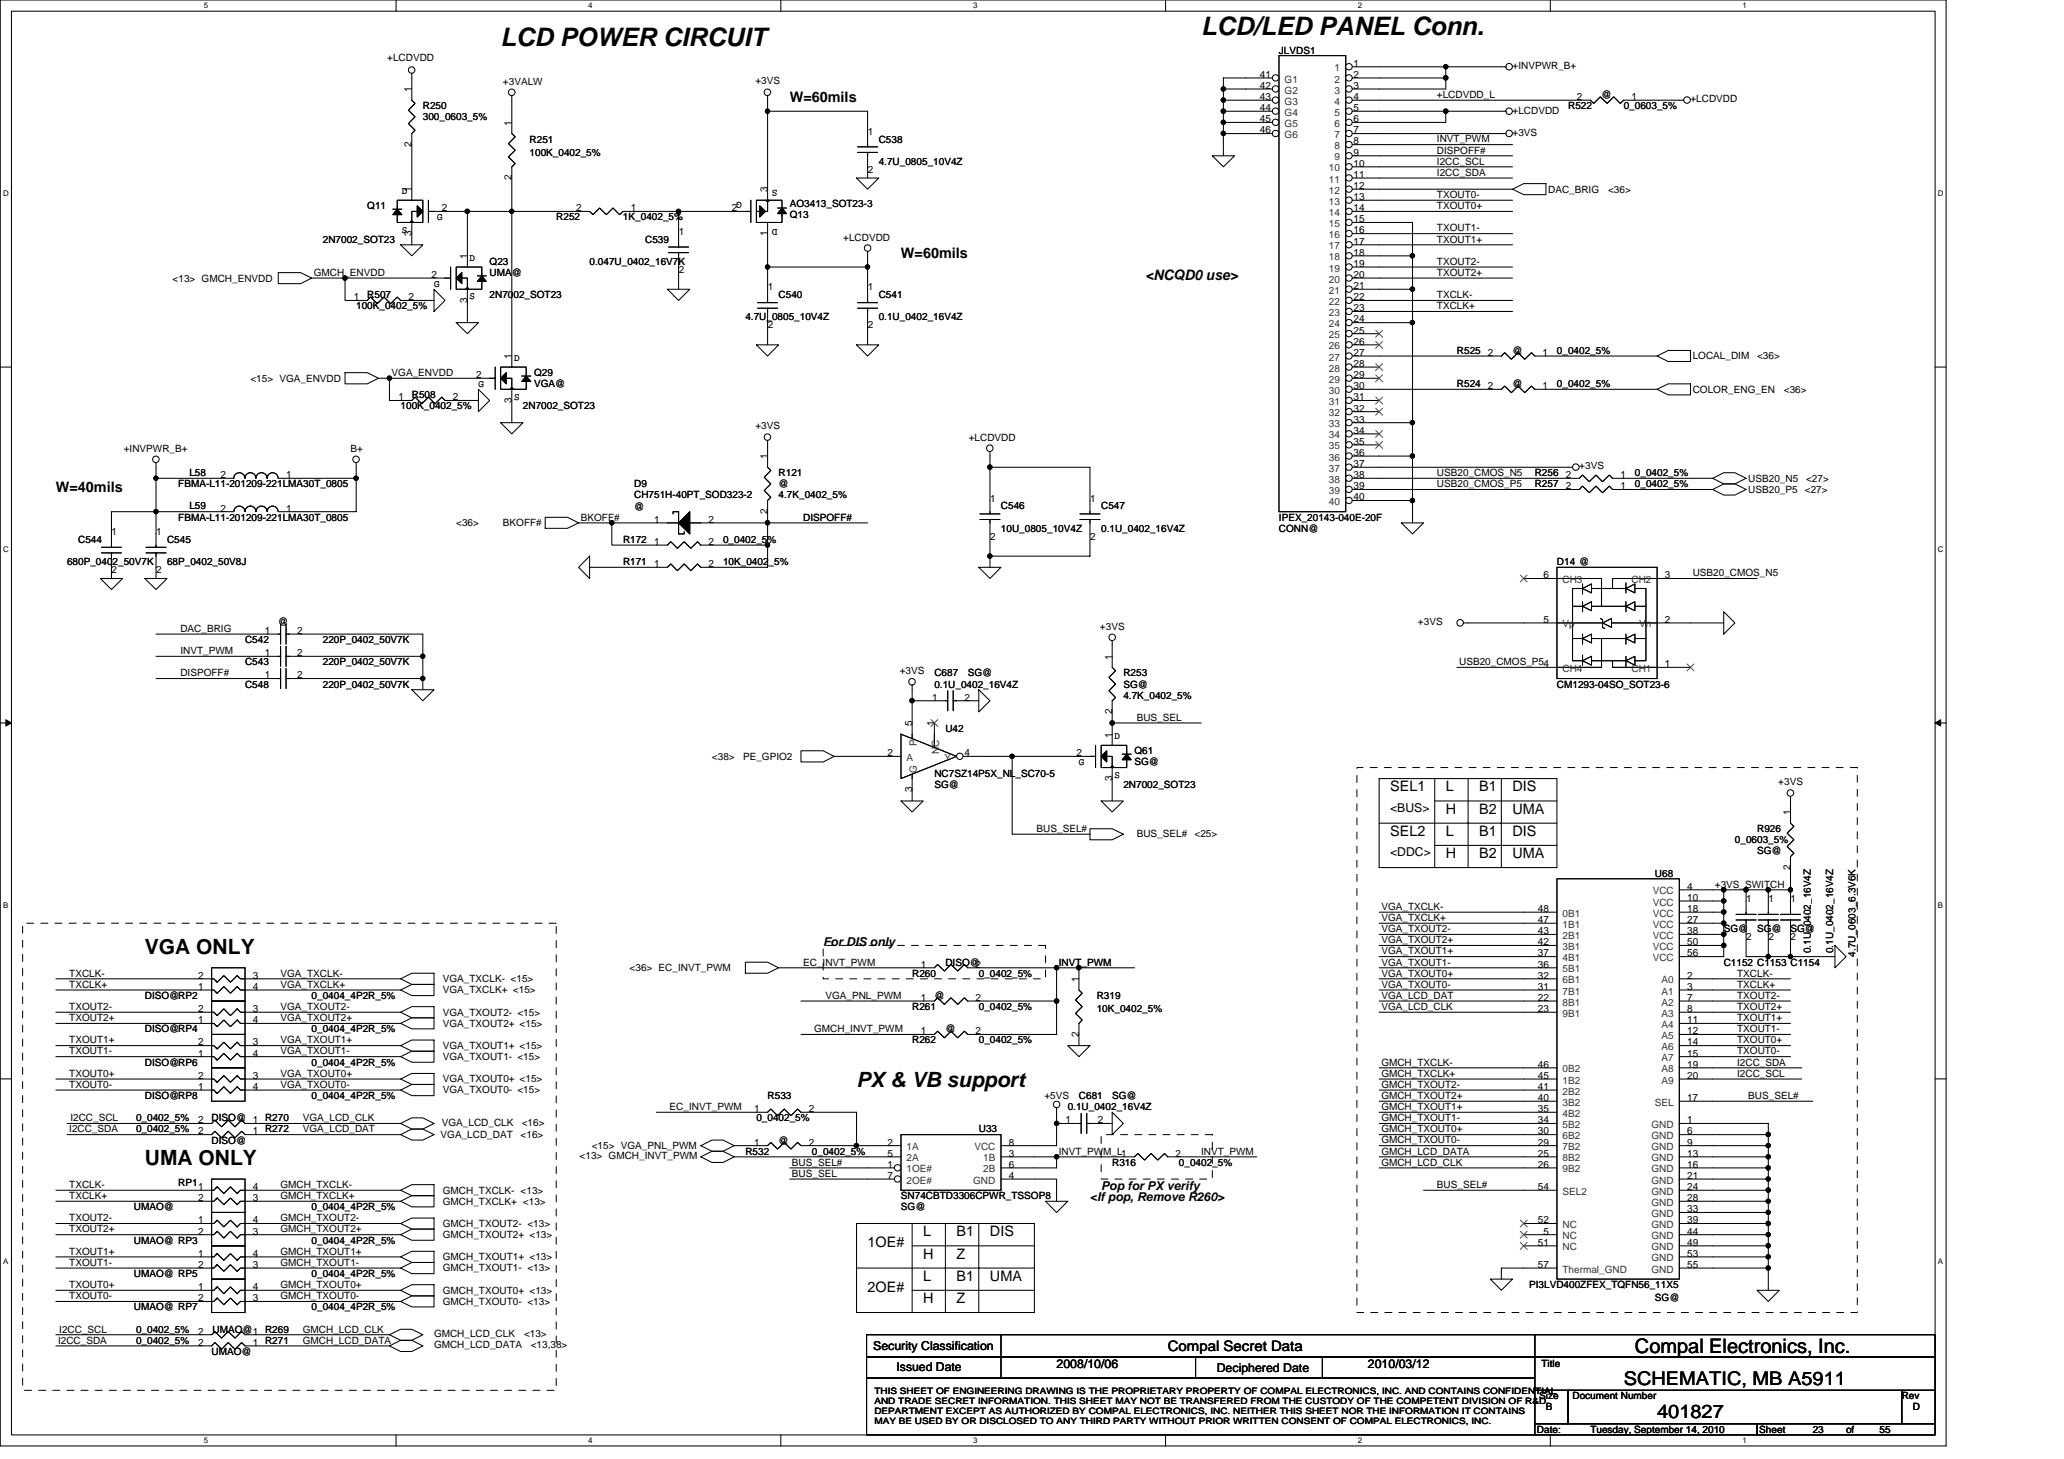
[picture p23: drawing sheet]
<svg xmlns="http://www.w3.org/2000/svg" width="297mm" height="210mm" viewBox="0 0 297 210" stroke-linecap="round" stroke-linejoin="round" font-family="sans-serif">
<defs><g id="words">
<g font-size="3.7">
<text x="172.9" y="5">LCD/LED PANEL Conn.</text>
<text x="72" y="6.6">LCD POWER CIRCUIT</text>
</g>
<g font-size="3">
<text x="20.8" y="137.2">VGA ONLY</text>
<text x="123.3" y="156.4">PX &amp; VB support</text>
<text x="20.8" y="167.6">UMA ONLY</text>
</g>
<text font-size="2.9" x="235.3" y="194.6">Compal Electronics, Inc.</text>
<g font-size="2.7">
<text x="233.7" y="199.3">SCHEMATIC, MB A5911</text>
<text x="238.5" y="204.1">401827</text>
</g>
<g font-size="2.1">
<text x="113.7" y="14.7">W=60mils</text>
<text x="129.7" y="37.1">W=60mils</text>
<text x="164.9" y="40.3">&lt;NCQD0 use&gt;</text>
<text x="8" y="70.7">W=40mils</text>
<text x="200.1" y="113.9">SEL1</text>
<text x="208.1" y="113.9">L</text>
<text x="212.9" y="113.9">B1</text>
<text x="217.7" y="113.9">DIS</text>
<text x="208.1" y="117.1">H</text>
<text x="212.9" y="117.1">B2</text>
<text x="217.7" y="117.1">UMA</text>
<text x="200.1" y="120.3">SEL2</text>
<text x="208.1" y="123.5">H</text>
<text x="208.1" y="120.3">L</text>
<text x="212.9" y="123.5">B2</text>
<text x="212.9" y="120.3">B1</text>
<text x="217.7" y="123.5">UMA</text>
<text x="217.7" y="120.3">DIS</text>
<text x="124.9" y="179.5">1OE#</text>
<text x="132.9" y="177.9">L</text>
<text x="137.7" y="177.9">B1</text>
<text x="142.5" y="177.9">DIS</text>
<text x="124.9" y="185.9">2OE#</text>
<text x="132.9" y="181.1">H</text>
<text x="132.9" y="184.3">L</text>
<text x="137.7" y="184.3">B1</text>
<text x="137.7" y="181.1">Z</text>
<text x="142.5" y="184.3">UMA</text>
<text x="132.9" y="187.5">H</text>
<text x="137.7" y="187.5">Z</text>
<text x="168.1" y="194.4">Compal Secret Data</text>
</g>
<g font-size="1.8">
<text x="200.1" y="116.8">&lt;BUS&gt;</text>
<text x="200.1" y="123.2">&lt;DDC&gt;</text>
<text x="118.5" y="136">For DIS only</text>
<text x="156.9" y="172.8">&lt;If pop, Remove R260&gt;</text>
<text x="158.5" y="171.2">Pop for PX verify</text>
<text x="125.7" y="194.2">Security Classification</text>
<text x="129" y="197.3">Issued Date</text>
<text x="152.1" y="196.8">2008/10/06</text>
<text x="175.1" y="197.4">Deciphered Date</text>
<text x="196.9" y="196.8">2010/03/12</text>
</g>
<g font-size="1.4">
<text x="55.7" y="8.8">+LCDVDD</text>
<text x="181.3" y="11.2">41</text>
<text x="184.1" y="7.7">JLVDS1</text>
<text x="194.8" y="9.6">1</text>
<text x="194.8" y="11.2">2</text>
<text x="217.7" y="9.9">+INVPWR_B+</text>
<text x="59.2" y="13.3" transform="rotate(-90 59.2 13.3)">1</text>
<text x="60.9" y="15.7">R250</text>
<text x="60.9" y="17.3">300_0603_5%</text>
<text x="72.4" y="12.2">+3VALW</text>
<text x="108.7" y="12">+3VS</text>
<text x="181.3" y="12.8">42</text>
<text x="181.3" y="14.4">43</text>
<text x="181.3" y="16">44</text>
<text x="181.3" y="17.6">45</text>
<text x="194.8" y="12.8">3</text>
<text x="194.8" y="14.4">4</text>
<text x="194.8" y="16">5</text>
<text x="194.8" y="17.6">6</text>
<text x="206.8" y="14.1">+LCDVDD_L</text>
<text x="217.7" y="16.3">+LCDVDD</text>
<text x="225.7" y="15.7">R522</text>
<text x="226.9" y="14.4">2</text>
<text x="230.5" y="14.1">@</text>
<text x="233.7" y="15.7">0_0603_5%</text>
<text x="234.8" y="14.4">1</text>
<text x="243.3" y="14.7">+LCDVDD</text>
<text x="59.2" y="21.1" transform="rotate(-90 59.2 21.1)">2</text>
<text x="73.6" y="18.1" transform="rotate(-90 73.6 18.1)">1</text>
<text x="76.2" y="20.5">R251</text>
<text x="76.2" y="22.4">100K_0402_5%</text>
<text x="124.9" y="19.4">1</text>
<text x="126.5" y="20.5">C538</text>
<text x="126.5" y="23.7">4.7U_0805_10V4Z</text>
<text x="181.3" y="19.2">46</text>
<text x="194.8" y="24">10</text>
<text x="194.8" y="19.2">7</text>
<text x="194.8" y="20.8">8</text>
<text x="194.8" y="22.4">9</text>
<text x="206.8" y="22.1">DISPOFF#</text>
<text x="206.8" y="23.7">I2CC_SCL</text>
<text x="206.8" y="20.5">INVT_PWM</text>
<text x="217.7" y="19.5">+3VS</text>
<text x="57.8" y="27.9">D</text>
<text x="59.2" y="27.7" transform="rotate(-90 59.2 27.7)">1</text>
<text x="73.6" y="25.9" transform="rotate(-90 73.6 25.9)">2</text>
<text x="106.8" y="29" transform="rotate(180 106.8 29)">G</text>
<text x="110.4" y="27.7" transform="rotate(-90 110.4 27.7)">3</text>
<text x="111.9" y="27.3" transform="rotate(180 111.9 27.3)">S</text>
<text x="113.7" y="29.8">AO3413_SOT23-3</text>
<text x="124.9" y="24.8">2</text>
<text x="194.8" y="25.6">11</text>
<text x="194.8" y="27.2">12</text>
<text x="194.8" y="28.8">13</text>
<text x="206.8" y="25.3">I2CC_SDA</text>
<text x="206.8" y="28.5">TXOUT0-</text>
<text x="222.8" y="27.7">DAC_BRIG</text>
<text x="231.4" y="27.7">&lt;36&gt;</text>
<text x="46.5" y="34.9">2N7002_SOT23</text>
<text x="52.8" y="30.1">Q11</text>
<text x="57.8" y="33.5">S</text>
<text x="59.2" y="33.9" transform="rotate(-90 59.2 33.9)">3</text>
<text x="62.9" y="31.7">G</text>
<text x="63.6" y="30.4">2</text>
<text x="80" y="31.7">R252</text>
<text x="82.9" y="30.4">2</text>
<text x="89.7" y="31.7">1K_0402_5%</text>
<text x="90.8" y="30.4">1</text>
<text x="92.9" y="34.9">C539</text>
<text x="97.7" y="33.8">1</text>
<text x="105.3" y="30.4">2</text>
<text x="110.4" y="33.9" transform="rotate(-90 110.4 33.9)">1</text>
<text x="111.9" y="32.9" transform="rotate(180 111.9 32.9)">D</text>
<text x="113.7" y="31.4">Q13</text>
<text x="121.3" y="34.7">+LCDVDD</text>
<text x="194.8" y="30.4">14</text>
<text x="194.8" y="32">15</text>
<text x="194.8" y="33.6">16</text>
<text x="194.8" y="35.2">17</text>
<text x="206.8" y="33.3">TXOUT1-</text>
<text x="206.8" y="34.9">TXOUT1+</text>
<text x="206.8" y="30.1">TXOUT0+</text>
<text x="24.8" y="40.5">&lt;13&gt; GMCH_ENVDD</text>
<text x="45.2" y="39.7">GMCH_ENVDD</text>
<text x="62.1" y="40">2</text>
<text x="62.5" y="41.3">G</text>
<text x="67.2" y="37.3" transform="rotate(-90 67.2 37.3)">1</text>
<text x="67.6" y="37.5">D</text>
<text x="70.5" y="38.1">Q23</text>
<text x="70.5" y="39.7">UMA@</text>
<text x="84.9" y="38.1">0.047U_0402_16V7K</text>
<text x="97.7" y="39.2">2</text>
<text x="110.5" y="41.8">1</text>
<text x="124.9" y="41.8">1</text>
<text x="194.8" y="36.8">18</text>
<text x="194.8" y="38.4">19</text>
<text x="194.8" y="40">20</text>
<text x="194.8" y="41.6">21</text>
<text x="206.8" y="39.7">TXOUT2+</text>
<text x="206.8" y="38.1">TXOUT2-</text>
<text x="50.9" y="43.2">1</text>
<text x="51.3" y="44.5">100K_0402_5%</text>
<text x="52.8" y="42.9">R507</text>
<text x="58.8" y="43.2">2</text>
<text x="67.2" y="43.5" transform="rotate(-90 67.2 43.5)">3</text>
<text x="67.6" y="43.1">S</text>
<text x="70.5" y="42.9">2N7002_SOT23</text>
<text x="107.3" y="46.1">4.7U_0805_10V4Z</text>
<text x="110.5" y="47.2">2</text>
<text x="112.1" y="42.9">C540</text>
<text x="124.9" y="47.2">2</text>
<text x="126.5" y="42.9">C541</text>
<text x="126.5" y="46.1">0.1U_0402_16V4Z</text>
<text x="194.8" y="43.2">22</text>
<text x="194.8" y="44.8">23</text>
<text x="194.8" y="46.4">24</text>
<text x="194.8" y="48">25</text>
<text x="206.8" y="44.5">TXCLK+</text>
<text x="206.8" y="42.9">TXCLK-</text>
<text x="73.6" y="51.7" transform="rotate(-90 73.6 51.7)">1</text>
<text x="74" y="51.9">D</text>
<text x="194.8" y="49.6">26</text>
<text x="194.8" y="51.2">27</text>
<text x="194.8" y="52.8">28</text>
<text x="209.7" y="50.9">R525</text>
<text x="214.1" y="51.2">2</text>
<text x="217.7" y="50.9">@</text>
<text x="222" y="51.2">1</text>
<text x="224.1" y="50.9">0_0402_5%</text>
<text x="243.6" y="51.7">LOCAL_DIM</text>
<text x="252.9" y="51.7">&lt;36&gt;</text>
<text x="36" y="54.9">&lt;15&gt; VGA_ENVDD</text>
<text x="56.4" y="54.1">VGA_ENVDD</text>
<text x="57.3" y="57.6">1</text>
<text x="57.7" y="58.9">100K_0402_5%</text>
<text x="59.3" y="57.3">R508</text>
<text x="65.2" y="57.6">2</text>
<text x="68.5" y="54.4">2</text>
<text x="68.9" y="55.7">G</text>
<text x="73.6" y="57.9" transform="rotate(-90 73.6 57.9)">3</text>
<text x="74" y="57.5">S</text>
<text x="75.3" y="58.9">2N7002_SOT23</text>
<text x="76.9" y="54.1">Q29</text>
<text x="76.9" y="55.7">VGA@</text>
<text x="194.8" y="54.4">29</text>
<text x="194.8" y="56">30</text>
<text x="194.8" y="57.6">31</text>
<text x="194.8" y="59.2">32</text>
<text x="209.7" y="55.7">R524</text>
<text x="214.1" y="56">2</text>
<text x="217.7" y="55.7">@</text>
<text x="222" y="56">1</text>
<text x="224.1" y="55.7">0_0402_5%</text>
<text x="243.6" y="56.5">COLOR_ENG_EN</text>
<text x="256.7" y="56.5">&lt;36&gt;</text>
<text x="17.8" y="65">+INVPWR_B+</text>
<text x="50.5" y="65">B+</text>
<text x="108.7" y="61.8">+3VS</text>
<text x="139.4" y="63.4">+LCDVDD</text>
<text x="194.8" y="60.8">33</text>
<text x="194.8" y="62.4">34</text>
<text x="194.8" y="64">35</text>
<text x="194.8" y="65.6">36</text>
<text x="25.7" y="70.1">FBMA-L11-201209-221LMA30T_0805</text>
<text x="27.3" y="68.5">L58</text>
<text x="31.7" y="68.8">2</text>
<text x="41.2" y="68.8">1</text>
<text x="91.3" y="70.1">D9</text>
<text x="91.3" y="71.7">CH751H-40PT_SOD323-2</text>
<text x="110.4" y="66.1" transform="rotate(-90 110.4 66.1)">1</text>
<text x="112.1" y="68.5">R121</text>
<text x="112.1" y="71.7">4.7K_0402_5%</text>
<text x="112.1" y="70.1">@</text>
<text x="194.8" y="67.2">37</text>
<text x="194.8" y="68.8">38</text>
<text x="194.8" y="70.4">39</text>
<text x="194.8" y="72">40</text>
<text x="206.8" y="68.5">USB20_CMOS_N5</text>
<text x="206.8" y="70.1">USB20_CMOS_P5</text>
<text x="220.9" y="68.5">R256</text>
<text x="220.9" y="70.1">R257</text>
<text x="225.4" y="68.8">2</text>
<text x="225.4" y="70.4">2</text>
<text x="227.3" y="67.5">+3VS</text>
<text x="233.2" y="68.8">1</text>
<text x="233.2" y="70.4">1</text>
<text x="235.3" y="68.5">0_0402_5%</text>
<text x="235.3" y="70.1">0_0402_5%</text>
<text x="251.6" y="69.3">USB20_N5</text>
<text x="251.6" y="70.9">USB20_P5</text>
<text x="259.8" y="70.9">&lt;27&gt;</text>
<text x="259.9" y="69.3">&lt;27&gt;</text>
<text x="16.1" y="77">1</text>
<text x="22.5" y="77">1</text>
<text x="25.7" y="74.9">FBMA-L11-201209-221LMA30T_0805</text>
<text x="27.3" y="73.3">L59</text>
<text x="31.7" y="73.6">2</text>
<text x="41.2" y="73.6">1</text>
<text x="65.7" y="75.7">&lt;36&gt;</text>
<text x="72.4" y="75.7">BKOFF#</text>
<text x="83.6" y="74.9">BKOFF#</text>
<text x="91.3" y="73.3">@</text>
<text x="94.1" y="75.2">1</text>
<text x="102" y="75.2">2</text>
<text x="110.4" y="73.9" transform="rotate(-90 110.4 73.9)">2</text>
<text x="115.6" y="74.9">DISPOFF#</text>
<text x="142.5" y="72.2">1</text>
<text x="142.5" y="77.6">2</text>
<text x="144.1" y="73.3">C546</text>
<text x="144.1" y="76.5">10U_0805_10V4Z</text>
<text x="156.9" y="72.2">1</text>
<text x="156.9" y="77.6">2</text>
<text x="158.5" y="73.3">C547</text>
<text x="158.5" y="76.5">0.1U_0402_16V4Z</text>
<text x="184.1" y="74.9">IPEX_20143-040E-20F</text>
<text x="184.1" y="76.5">CONN@</text>
<text x="9.6" y="81.3">680P_0402_50V7K</text>
<text x="11.3" y="78.1">C544</text>
<text x="16.1" y="82.4">2</text>
<text x="22.5" y="82.4">2</text>
<text x="24" y="78.1">C545</text>
<text x="24" y="81.3">68P_0402_50V8J</text>
<text x="89.7" y="78.1">R172</text>
<text x="89.7" y="81.3">R171</text>
<text x="94.1" y="78.4">1</text>
<text x="94.1" y="81.6">1</text>
<text x="102" y="78.4">2</text>
<text x="102" y="81.6">2</text>
<text x="104.1" y="78.1">0_0402_5%</text>
<text x="104.1" y="81.3">10K_0402_5%</text>
<text x="222.1" y="83.2">6</text>
<text x="224.1" y="81.3">D14 @</text>
<text x="239.6" y="83.2">3</text>
<text x="243.6" y="82.9">USB20_CMOS_N5</text>
<text x="40" y="90">@</text>
<text x="204.1" y="90">+3VS</text>
<text x="222.1" y="89.6">5</text>
<text x="239.6" y="89.6">2</text>
<text x="26" y="90.9">DAC_BRIG</text>
<text x="26" y="94.1">INVT_PWM</text>
<text x="35.3" y="95.7">C543</text>
<text x="35.3" y="92.5">C542</text>
<text x="38.1" y="94.4">1</text>
<text x="38.1" y="91.2">1</text>
<text x="42.8" y="94.4">2</text>
<text x="42.8" y="91.2">2</text>
<text x="46.5" y="95.7">220P_0402_50V7K</text>
<text x="46.5" y="92.5">220P_0402_50V7K</text>
<text x="158.3" y="90.6">+3VS</text>
<text x="160" y="94.9" transform="rotate(-90 160 94.9)">1</text>
<text x="210" y="95.7">USB20_CMOS_P54</text>
<text x="239.6" y="96">1</text>
<text x="26" y="97.3">DISPOFF#</text>
<text x="35.3" y="98.9">C548</text>
<text x="38.1" y="97.6">1</text>
<text x="42.8" y="97.6">2</text>
<text x="46.5" y="98.9">220P_0402_50V7K</text>
<text x="129.5" y="97">+3VS</text>
<text x="134.1" y="100.8">1</text>
<text x="134.5" y="97.3">C687</text>
<text x="134.5" y="98.9">0.1U_0402_16V4Z</text>
<text x="138.8" y="100.8">2</text>
<text x="139.3" y="97.3">SG@</text>
<text x="161.7" y="97.3">R253</text>
<text x="161.7" y="100.5">4.7K_0402_5%</text>
<text x="161.7" y="98.9">SG@</text>
<text x="224.1" y="98.9">CM1293-04SO_SOT23-6</text>
<text x="131.3" y="104.5" transform="rotate(-90 131.3 104.5)">5</text>
<text x="134.4" y="104.5" transform="rotate(-90 134.4 104.5)">1</text>
<text x="136.1" y="105.3">U42</text>
<text x="160" y="106.1" transform="rotate(-90 160 106.1)">1</text>
<text x="160" y="102.7" transform="rotate(-90 160 102.7)">2</text>
<text x="160.4" y="106.3">D</text>
<text x="163.6" y="103.7">BUS_SEL</text>
<text x="102.5" y="109.3">&lt;38&gt;</text>
<text x="106.9" y="109.3">PE_GPIO2</text>
<text x="127.7" y="108.8">2</text>
<text x="131.3" y="113.9" transform="rotate(-90 131.3 113.9)">3</text>
<text x="134.5" y="111.7">NC7SZ14P5X_NL_SC70-5</text>
<text x="134.5" y="113.3">SG@</text>
<text x="138.8" y="108.8">4</text>
<text x="154.9" y="108.8">2</text>
<text x="155.3" y="110.1">G</text>
<text x="160" y="112.4" transform="rotate(-90 160 112.4)">3</text>
<text x="160.4" y="111.9">S</text>
<text x="161.7" y="113.3">2N7002_SOT23</text>
<text x="163.3" y="108.5">Q61</text>
<text x="163.3" y="110.1">SG@</text>
<text x="255.9" y="113">+3VS</text>
<text x="149.2" y="119.7">BUS_SEL#</text>
<text x="252.9" y="119.7">R926</text>
<text x="257.7" y="117.3" transform="rotate(-90 257.7 117.3)">1</text>
<text x="163.6" y="120.4">BUS_SEL#</text>
<text x="171.9" y="120.4">&lt;25&gt;</text>
<text x="249.7" y="121.3">0_0603_5%</text>
<text x="252.9" y="122.9">SG@</text>
<text x="257.7" y="125.2" transform="rotate(-90 257.7 125.2)">2</text>
<text x="198.8" y="130.9">VGA_TXCLK-</text>
<text x="221.3" y="131.2">48</text>
<text x="238.2" y="126.1">U68</text>
<text x="242.8" y="131.2">18</text>
<text x="242.8" y="128">4</text>
<text x="242.8" y="129.6">10</text>
<text x="246.8" y="127.7">+3VS_SWITCH</text>
<text x="251.3" y="129.8">1</text>
<text x="254.5" y="129.8">1</text>
<text x="257.7" y="129.8">1</text>
<text x="198.8" y="137.3">VGA_TXOUT1+</text>
<text x="198.8" y="134.1">VGA_TXOUT2-</text>
<text x="198.8" y="135.7">VGA_TXOUT2+</text>
<text x="198.8" y="132.5">VGA_TXCLK+</text>
<text x="221.3" y="137.6">37</text>
<text x="221.3" y="136">42</text>
<text x="221.3" y="134.4">43</text>
<text x="221.3" y="132.8">47</text>
<text x="242.8" y="134.4">38</text>
<text x="242.8" y="136">50</text>
<text x="242.8" y="132.8">27</text>
<text x="242.8" y="137.6">56</text>
<text x="248.1" y="134.1">SG@</text>
<text x="251.3" y="135.2">2</text>
<text x="252.9" y="134.1">SG@</text>
<text x="254.5" y="135.2">2</text>
<text x="257.7" y="134.1">SG@</text>
<text x="257.7" y="135.2">2</text>
<text x="260.6" y="137.1" transform="rotate(-90 260.6 137.1)">0.1U_0402_16V4Z</text>
<text x="263.8" y="137.1" transform="rotate(-90 263.8 137.1)">0.1U_0402_16V4Z</text>
<text x="267" y="137.6" transform="rotate(-90 267 137.6)">4.7U_0603_6.3V6K</text>
<text x="10" y="140.5">TXCLK-</text>
<text x="10" y="142.1">TXCLK+</text>
<text x="20.8" y="143.7">DISO@RP2</text>
<text x="28.5" y="142.4">1</text>
<text x="28.5" y="140.8">2</text>
<text x="36.4" y="142.4">4</text>
<text x="36.4" y="140.8">3</text>
<text x="40.4" y="140.5">VGA_TXCLK-</text>
<text x="40.4" y="142.1">VGA_TXCLK+</text>
<text x="44.8" y="143.7">0_0404_4P2R_5%</text>
<text x="63.7" y="141.3">VGA_TXCLK- &lt;15&gt;</text>
<text x="63.7" y="142.9">VGA_TXCLK+ &lt;15&gt;</text>
<text x="90.6" y="139.7">&lt;36&gt; EC_INVT_PWM</text>
<text x="115.6" y="138.9">EC_INVT_PWM</text>
<text x="118.8" y="143.7">VGA_PNL_PWM</text>
<text x="131.3" y="140.5">R260</text>
<text x="132.5" y="144">1</text>
<text x="132.5" y="139.2">1</text>
<text x="134.5" y="143.7">@</text>
<text x="136.1" y="138.9">DISO@2</text>
<text x="140.4" y="144">2</text>
<text x="140.9" y="140.5">0_0402_5%</text>
<text x="152.4" y="138.9">INVT_PWM</text>
<text x="155.3" y="141.3" transform="rotate(-90 155.3 141.3)">1</text>
<text x="157.8" y="143.7">R319</text>
<text x="198.8" y="143.7">VGA_LCD_DAT</text>
<text x="198.8" y="138.9">VGA_TXOUT1-</text>
<text x="198.8" y="140.5">VGA_TXOUT0+</text>
<text x="198.8" y="142.1">VGA_TXOUT0-</text>
<text x="221.3" y="139.2">36</text>
<text x="221.3" y="144">22</text>
<text x="221.3" y="142.4">31</text>
<text x="221.3" y="140.8">32</text>
<text x="242.8" y="140.8">2</text>
<text x="242.8" y="142.4">3</text>
<text x="242.8" y="144">7</text>
<text x="248.1" y="138.9">C1152 C1153 C1154</text>
<text x="250" y="143.7">TXOUT2-</text>
<text x="250" y="140.5">TXCLK-</text>
<text x="250" y="142.1">TXCLK+</text>
<text x="10" y="145.3">TXOUT2-</text>
<text x="10" y="146.9">TXOUT2+</text>
<text x="20.8" y="148.5">DISO@RP4</text>
<text x="28.5" y="147.2">1</text>
<text x="28.5" y="145.6">2</text>
<text x="36.4" y="147.2">4</text>
<text x="36.4" y="145.6">3</text>
<text x="40.4" y="145.3">VGA_TXOUT2-</text>
<text x="40.4" y="146.9">VGA_TXOUT2+</text>
<text x="44.8" y="148.5">0_0404_4P2R_5%</text>
<text x="63.7" y="146.1">VGA_TXOUT2- &lt;15&gt;</text>
<text x="63.7" y="147.7">VGA_TXOUT2+ &lt;15&gt;</text>
<text x="117.2" y="148.5">GMCH_INVT_PWM</text>
<text x="131.3" y="145.3">R261</text>
<text x="132.5" y="148.8">1</text>
<text x="136.1" y="148.5">@</text>
<text x="140.4" y="148.8">2</text>
<text x="140.9" y="145.3">0_0402_5%</text>
<text x="155.3" y="149.2" transform="rotate(-90 155.3 149.2)">2</text>
<text x="157.8" y="145.6">10K_0402_5%</text>
<text x="198.8" y="145.3">VGA_LCD_CLK</text>
<text x="221.3" y="145.6">23</text>
<text x="242.8" y="148.8">12</text>
<text x="242.8" y="145.6">8</text>
<text x="242.8" y="147.2">11</text>
<text x="250" y="148.5">TXOUT1-</text>
<text x="250" y="146.9">TXOUT1+</text>
<text x="250" y="145.3">TXOUT2+</text>
<text x="10" y="151.7">TXOUT1-</text>
<text x="10" y="150.1">TXOUT1+</text>
<text x="10" y="154.9">TXOUT0+</text>
<text x="20.8" y="153.3">DISO@RP6</text>
<text x="28.5" y="155.2">2</text>
<text x="28.5" y="152">1</text>
<text x="28.5" y="150.4">2</text>
<text x="36.4" y="155.2">3</text>
<text x="36.4" y="152">4</text>
<text x="36.4" y="150.4">3</text>
<text x="40.4" y="154.9">VGA_TXOUT0+</text>
<text x="40.4" y="151.7">VGA_TXOUT1-</text>
<text x="40.4" y="150.1">VGA_TXOUT1+</text>
<text x="44.8" y="153.3">0_0404_4P2R_5%</text>
<text x="63.7" y="155.7">VGA_TXOUT0+ &lt;15&gt;</text>
<text x="63.7" y="152.5">VGA_TXOUT1- &lt;15&gt;</text>
<text x="63.7" y="150.9">VGA_TXOUT1+ &lt;15&gt;</text>
<text x="131.3" y="150.1">R262</text>
<text x="140.9" y="150.1">0_0402_5%</text>
<text x="198.8" y="153.3">GMCH_TXCLK-</text>
<text x="198.8" y="154.9">GMCH_TXCLK+</text>
<text x="221.3" y="155.2">45</text>
<text x="221.3" y="153.6">46</text>
<text x="242.8" y="150.4">14</text>
<text x="242.8" y="152">15</text>
<text x="242.8" y="153.6">19</text>
<text x="242.8" y="155.2">20</text>
<text x="250" y="154.9">I2CC_SCL</text>
<text x="250" y="153.3">I2CC_SDA</text>
<text x="250" y="151.7">TXOUT0-</text>
<text x="250" y="150.1">TXOUT0+</text>
<text x="10" y="156.5">TXOUT0-</text>
<text x="10.1" y="161.3">I2CC_SCL</text>
<text x="19.6" y="161.3">0_0402_5%</text>
<text x="20.8" y="158.1">DISO@RP8</text>
<text x="28.5" y="161.6">2</text>
<text x="28.5" y="156.8">1</text>
<text x="30.5" y="161.3">DISO@ 1 R270</text>
<text x="36.4" y="156.8">4</text>
<text x="40.4" y="156.5">VGA_TXOUT0-</text>
<text x="43.6" y="161.3">VGA_LCD_CLK</text>
<text x="44.8" y="158.1">0_0404_4P2R_5%</text>
<text x="63.6" y="162">VGA_LCD_CLK</text>
<text x="63.7" y="157.3">VGA_TXOUT0- &lt;15&gt;</text>
<text x="75.1" y="162">&lt;16&gt;</text>
<text x="96.4" y="159.7">EC_INVT_PWM</text>
<text x="108.5" y="160">1</text>
<text x="108.9" y="161.3">0_0402_5%</text>
<text x="110.5" y="158.1">R533</text>
<text x="116.4" y="160">2</text>
<text x="150.3" y="158.1">+5VS</text>
<text x="153.3" y="161.6">1</text>
<text x="153.7" y="159.7">0.1U_0402_16V4Z</text>
<text x="155.3" y="158.1">C681</text>
<text x="158" y="161.6">2</text>
<text x="160.1" y="158.1">SG@</text>
<text x="198.8" y="159.7">GMCH_TXOUT1+</text>
<text x="198.8" y="161.3">GMCH_TXOUT1-</text>
<text x="198.8" y="156.5">GMCH_TXOUT2-</text>
<text x="198.8" y="158.1">GMCH_TXOUT2+</text>
<text x="221.3" y="161.6">34</text>
<text x="221.3" y="160">35</text>
<text x="221.3" y="158.4">40</text>
<text x="221.3" y="156.8">41</text>
<text x="242.8" y="158.4">17</text>
<text x="242.8" y="161.6">1</text>
<text x="251.6" y="158.1">BUS_SEL#</text>
<text x="10" y="162.9">I2CC_SDA</text>
<text x="19.6" y="162.9">0_0402_5%</text>
<text x="28.5" y="163.2">2</text>
<text x="30.5" y="164.5">DISO@</text>
<text x="36.4" y="163.2">1 R272</text>
<text x="43.6" y="162.9">VGA_LCD_DAT</text>
<text x="63.4" y="163.7">VGA_LCD_DAT</text>
<text x="74.9" y="163.7">&lt;16&gt;</text>
<text x="83.4" y="166.8">&lt;13&gt; GMCH_INVT_PWM</text>
<text x="85.2" y="165.3">&lt;15&gt; VGA_PNL_PWM</text>
<text x="107.3" y="166.1">R532</text>
<text x="108.5" y="164.8">1</text>
<text x="112.1" y="164.5">@</text>
<text x="114" y="167.7">BUS_SEL#</text>
<text x="116.4" y="164.8">2</text>
<text x="116.9" y="166.1">0_0402_5%</text>
<text x="127.7" y="168">1</text>
<text x="127.7" y="166.4">5</text>
<text x="127.7" y="164.8">2</text>
<text x="140.9" y="162.9">U33</text>
<text x="145.2" y="166.4">3</text>
<text x="145.2" y="168">6</text>
<text x="145.2" y="164.8">8</text>
<text x="152.4" y="166.1">INVT_PWM_L1</text>
<text x="160.1" y="167.7">R316</text>
<text x="169.2" y="166.4">2</text>
<text x="169.7" y="167.7">0_0402_5%</text>
<text x="172.9" y="166.1">INVT_PWM</text>
<text x="198.8" y="167.7">GMCH_LCD_CLK</text>
<text x="198.8" y="166.1">GMCH_LCD_DATA</text>
<text x="198.8" y="162.9">GMCH_TXOUT0+</text>
<text x="198.8" y="164.5">GMCH_TXOUT0-</text>
<text x="221.3" y="166.4">25</text>
<text x="221.3" y="168">26</text>
<text x="221.3" y="164.8">29</text>
<text x="221.3" y="163.2">30</text>
<text x="242.8" y="166.4">13</text>
<text x="242.8" y="168">16</text>
<text x="242.8" y="163.2">6</text>
<text x="242.8" y="164.8">9</text>
<text x="10" y="170.9">TXCLK-</text>
<text x="10" y="172.5">TXCLK+</text>
<text x="25.7" y="170.6">RP1</text>
<text x="28.5" y="171.2">1</text>
<text x="28.5" y="172.8">2</text>
<text x="36.4" y="171.2">4</text>
<text x="36.4" y="172.8">3</text>
<text x="40.4" y="170.9">GMCH_TXCLK-</text>
<text x="40.4" y="172.5">GMCH_TXCLK+</text>
<text x="63.7" y="173.3">GMCH_TXCLK+ &lt;13&gt;</text>
<text x="63.7" y="171.7">GMCH_TXCLK- &lt;13&gt;</text>
<text x="114" y="169.3">BUS_SEL</text>
<text x="127.7" y="169.6">7</text>
<text x="129.7" y="172.5">SN74CBTD3306CPWR_TSSOP8</text>
<text x="145.2" y="169.6">4</text>
<text x="206.8" y="170.9">BUS_SEL#</text>
<text x="221.3" y="171.2">54</text>
<text x="242.8" y="169.6">21</text>
<text x="242.8" y="171.2">24</text>
<text x="242.8" y="172.8">28</text>
<text x="10" y="175.7">TXOUT2-</text>
<text x="10" y="177.3">TXOUT2+</text>
<text x="19.3" y="178.9">UMAO@ RP3</text>
<text x="19.3" y="174.1">UMAO@</text>
<text x="28.5" y="176">1</text>
<text x="28.5" y="177.6">2</text>
<text x="36.4" y="176">4</text>
<text x="36.4" y="177.6">3</text>
<text x="40.4" y="175.7">GMCH_TXOUT2-</text>
<text x="40.4" y="177.3">GMCH_TXOUT2+</text>
<text x="44.8" y="178.9">0_0404_4P2R_5%</text>
<text x="44.8" y="174.1">0_0404_4P2R_5%</text>
<text x="63.7" y="178.1">GMCH_TXOUT2+ &lt;13&gt;</text>
<text x="63.7" y="176.5">GMCH_TXOUT2- &lt;13&gt;</text>
<text x="129.7" y="174.1">SG@</text>
<text x="221.3" y="179.2">51</text>
<text x="221.3" y="176">52</text>
<text x="222.1" y="177.6">5</text>
<text x="242.8" y="174.4">33</text>
<text x="242.8" y="176">39</text>
<text x="242.8" y="177.6">44</text>
<text x="242.8" y="179.2">49</text>
<text x="10" y="182.1">TXOUT1-</text>
<text x="10" y="180.5">TXOUT1+</text>
<text x="10" y="185.3">TXOUT0+</text>
<text x="19.3" y="183.7">UMAO@ RP5</text>
<text x="28.5" y="180.8">1</text>
<text x="28.5" y="182.4">2</text>
<text x="28.5" y="185.6">1</text>
<text x="36.4" y="180.8">4</text>
<text x="36.4" y="182.4">3</text>
<text x="36.4" y="185.6">4</text>
<text x="40.4" y="182.1">GMCH_TXOUT1-</text>
<text x="40.4" y="185.3">GMCH_TXOUT0+</text>
<text x="40.4" y="180.5">GMCH_TXOUT1+</text>
<text x="44.8" y="183.7">0_0404_4P2R_5%</text>
<text x="63.7" y="181.3">GMCH_TXOUT1+ &lt;13&gt;</text>
<text x="63.7" y="182.9">GMCH_TXOUT1- &lt;13&gt;</text>
<text x="220.1" y="185.3">PI3LVD400ZFEX_TQFN56_11X5</text>
<text x="221.3" y="182.4">57</text>
<text x="242.8" y="180.8">53</text>
<text x="242.8" y="182.4">55</text>
<text x="8.5" y="191.7">I2CC_SCL</text>
<text x="10" y="186.9">TXOUT0-</text>
<text x="19.3" y="188.5">UMAO@ RP7</text>
<text x="19.6" y="191.7">0_0402_5%</text>
<text x="28.5" y="187.2">2</text>
<text x="30.6" y="191.7">UMAO@1 R269</text>
<text x="36.4" y="187.2">3</text>
<text x="40.4" y="186.9">GMCH_TXOUT0-</text>
<text x="43.6" y="191.7">GMCH_LCD_CLK</text>
<text x="44.8" y="188.5">0_0404_4P2R_5%</text>
<text x="63.7" y="186.1">GMCH_TXOUT0+ &lt;13&gt;</text>
<text x="63.7" y="187.7">GMCH_TXOUT0- &lt;13&gt;</text>
<text x="238.2" y="187.2">SG@</text>
<text x="8.4" y="193.3">I2CC_SDA</text>
<text x="19.6" y="193.3">0_0402_5%</text>
<text x="28.5" y="192">2</text>
<text x="28.5" y="193.6">2</text>
<text x="30.5" y="194.9">UMAO@</text>
<text x="36.4" y="193.6">1 R271</text>
<text x="43.6" y="193.3">GMCH_LCD_DATA</text>
<text x="62.5" y="192.4">GMCH_LCD_CLK</text>
<text x="62.5" y="194">GMCH_LCD_DATA</text>
<text x="75.4" y="192.4">&lt;13&gt;</text>
<text x="76.4" y="194">&lt;13,38&gt;</text>
<text x="221.8" y="196.7">Title</text>
<text x="221.5" y="201.3">Size</text>
<text x="222.5" y="202.9">B</text>
<text x="226.3" y="201.3">Document Number</text>
<text x="273.7" y="201.3">Rev</text>
<text x="275.3" y="202.9">D</text>
<text x="221.2" y="206.1">Date:</text>
<text x="228.9" y="206.1">Tuesday, September 14, 2010</text>
<text x="253.2" y="206.1">Sheet</text>
<text x="260.9" y="206.1">23</text>
<text x="265.7" y="206.1">of</text>
<text x="270.5" y="206.1">55</text>
</g>
<g font-size="1.4" fill="#333">
<text x="184.9" y="11.9">G1</text>
<text x="192.1" y="10.3">1</text>
<text x="192.1" y="11.9">2</text>
<text x="184.9" y="13.5">G2</text>
<text x="184.9" y="15.1">G3</text>
<text x="184.9" y="16.7">G4</text>
<text x="192.1" y="13.5">3</text>
<text x="192.1" y="15.1">4</text>
<text x="192.1" y="16.7">5</text>
<text x="184.9" y="18.3">G5</text>
<text x="184.9" y="19.9">G6</text>
<text x="192.1" y="18.3">6</text>
<text x="192.1" y="19.9">7</text>
<text x="192.1" y="21.5">8</text>
<text x="192.1" y="23.1">9</text>
<text x="191.3" y="24.7">10</text>
<text x="191.3" y="26.3">11</text>
<text x="191.3" y="27.9">12</text>
<text x="191.3" y="29.5">13</text>
<text x="191.3" y="31.1">14</text>
<text x="191.3" y="32.7">15</text>
<text x="191.3" y="34.3">16</text>
<text x="191.3" y="35.9">17</text>
<text x="191.3" y="37.5">18</text>
<text x="191.3" y="39.1">19</text>
<text x="191.3" y="40.7">20</text>
<text x="191.3" y="42.3">21</text>
<text x="191.3" y="43.9">22</text>
<text x="191.3" y="45.5">23</text>
<text x="191.3" y="47.1">24</text>
<text x="191.3" y="48.7">25</text>
<text x="191.3" y="50.3">26</text>
<text x="191.3" y="51.9">27</text>
<text x="191.3" y="53.5">28</text>
<text x="191.3" y="55.1">29</text>
<text x="191.3" y="56.7">30</text>
<text x="191.3" y="58.3">31</text>
<text x="191.3" y="59.9">32</text>
<text x="191.3" y="61.5">33</text>
<text x="191.3" y="63.1">34</text>
<text x="191.3" y="64.7">35</text>
<text x="191.3" y="66.3">36</text>
<text x="191.3" y="67.9">37</text>
<text x="191.3" y="69.5">38</text>
<text x="191.3" y="71.1">39</text>
<text x="191.3" y="72.7">40</text>
<text x="224.9" y="83.9">CH3</text>
<text x="234.8" y="83.9">CH2</text>
<text x="224.9" y="90.3">Vp</text>
<text x="235.9" y="90.3">Vn</text>
<text x="224.9" y="96.7">CH4</text>
<text x="234.8" y="96.7">CH1</text>
<text x="131.9" y="107.4" transform="rotate(-90 131.9 107.4)">P</text>
<text x="130.5" y="109.5">A</text>
<text x="131.9" y="111.2" transform="rotate(-90 131.9 111.2)">G</text>
<text x="135.1" y="108.5" transform="rotate(-90 135.1 108.5)">NC</text>
<text x="135.9" y="109.5">Y</text>
<text x="224.9" y="131.9">0B1</text>
<text x="237.8" y="131.9">VCC</text>
<text x="237.8" y="128.7">VCC</text>
<text x="237.8" y="130.3">VCC</text>
<text x="224.9" y="136.7">3B1</text>
<text x="224.9" y="135.1">2B1</text>
<text x="224.9" y="133.5">1B1</text>
<text x="237.8" y="135.1">VCC</text>
<text x="237.8" y="136.7">VCC</text>
<text x="237.8" y="133.5">VCC</text>
<text x="224.9" y="139.9">5B1</text>
<text x="224.9" y="138.3">4B1</text>
<text x="224.9" y="143.1">7B1</text>
<text x="224.9" y="141.5">6B1</text>
<text x="237.8" y="138.3">VCC</text>
<text x="239.1" y="141.5">A0</text>
<text x="239.1" y="143.1">A1</text>
<text x="224.9" y="144.7">8B1</text>
<text x="224.9" y="146.3">9B1</text>
<text x="239.1" y="149.5">A5</text>
<text x="239.1" y="144.7">A2</text>
<text x="239.1" y="146.3">A3</text>
<text x="239.1" y="147.9">A4</text>
<text x="224.9" y="155.9">1B2</text>
<text x="224.9" y="154.3">0B2</text>
<text x="239.1" y="151.1">A6</text>
<text x="239.1" y="152.7">A7</text>
<text x="239.1" y="154.3">A8</text>
<text x="239.1" y="155.9">A9</text>
<text x="224.9" y="160.7">4B2</text>
<text x="224.9" y="159.1">3B2</text>
<text x="224.9" y="157.5">2B2</text>
<text x="238.2" y="159.1">SEL</text>
<text x="130.5" y="167.1">2A</text>
<text x="130.5" y="165.5">1A</text>
<text x="140.2" y="165.5">VCC</text>
<text x="141.5" y="167.1">1B</text>
<text x="224.9" y="162.3">5B2</text>
<text x="224.9" y="167.1">8B2</text>
<text x="224.9" y="165.5">7B2</text>
<text x="224.9" y="163.9">6B2</text>
<text x="237.7" y="167.1">GND</text>
<text x="237.7" y="162.3">GND</text>
<text x="237.7" y="163.9">GND</text>
<text x="237.7" y="165.5">GND</text>
<text x="130.5" y="168.7">1OE#</text>
<text x="130.5" y="170.3">2OE#</text>
<text x="140.1" y="170.3">GND</text>
<text x="141.5" y="168.7">2B</text>
<text x="224.9" y="171.9">SEL2</text>
<text x="224.9" y="168.7">9B2</text>
<text x="237.7" y="168.7">GND</text>
<text x="237.7" y="170.3">GND</text>
<text x="237.7" y="171.9">GND</text>
<text x="237.7" y="173.5">GND</text>
<text x="224.9" y="179.9">NC</text>
<text x="224.9" y="176.7">NC</text>
<text x="224.9" y="178.3">NC</text>
<text x="237.7" y="175.1">GND</text>
<text x="237.7" y="176.7">GND</text>
<text x="237.7" y="178.3">GND</text>
<text x="237.7" y="179.9">GND</text>
<text x="224.9" y="183.1">Thermal_GND</text>
<text x="237.7" y="181.5">GND</text>
<text x="237.7" y="183.1">GND</text>
</g>
<g font-size="1.3">
<text x="125.8" y="200.5">THIS SHEET OF ENGINEERING DRAWING IS THE PROPRIETARY PROPERTY OF COMPAL ELECTRONICS, INC. AND CONTAINS CONFIDENTIAL</text>
<text x="125.8" y="202">AND TRADE SECRET INFORMATION. THIS SHEET MAY NOT BE TRANSFERED FROM THE CUSTODY OF THE COMPETENT DIVISION OF R&amp;D</text>
<text x="125.8" y="203.5">DEPARTMENT EXCEPT AS AUTHORIZED BY COMPAL ELECTRONICS, INC. NEITHER THIS SHEET NOR THE INFORMATION IT CONTAINS</text>
<text x="125.8" y="204.9">MAY BE USED BY OR DISCLOSED TO ANY THIRD PARTY WITHOUT PRIOR WRITTEN CONSENT OF COMPAL ELECTRONICS, INC.</text>
</g>
<g font-size="1.1">
<text x="29.3" y="1.2">5</text>
<text x="84.7" y="1.2">4</text>
<text x="140" y="1.2">3</text>
<text x="195.4" y="1.2">2</text>
<text x="250.8" y="1.2">1</text>
<text x=".4" y="28.2">D</text>
<text x="278.9" y="28.2">D</text>
<text x=".4" y="79.4">C</text>
<text x="278.9" y="79.4">C</text>
<text x=".4" y="130.6">B</text>
<text x="278.9" y="130.6">B</text>
<text x=".4" y="181.8">A</text>
<text x="278.9" y="181.8">A</text>
<text x="29.3" y="207.6">5</text>
<text x="84.7" y="207.6">4</text>
<text x="140" y="207.6">3</text>
<text x="195.4" y="207.6">2</text>
<text x="250.8" y="207.6">1</text>
</g>
</g></defs>
<path d="M0 0h280.1v208h-280.1zM1.6 1.6h276.9v204.8h-276.9z" fill="none" stroke="#000" stroke-width=".15"/>
<g fill="#fff">
<path d="M29.3 .2h.6v1.2h-.6z"/>
<path d="M29.3 206.6h.6v1.3h-.6z"/>
</g>
<path d="M57 0v1.6M57 206.4v1.6" fill="none" stroke="#000" stroke-width=".15"/>
<g fill="#fff">
<path d="M84.7 .2h.6v1.2h-.6z"/>
<path d="M84.7 206.6h.6v1.3h-.6z"/>
</g>
<path d="M112.4 0v1.6M112.4 206.4v1.6" fill="none" stroke="#000" stroke-width=".15"/>
<g fill="#fff">
<path d="M140 .2h.6v1.2h-.6z"/>
<path d="M140 206.6h.6v1.3h-.6z"/>
</g>
<path d="M167.7 0v1.6M167.7 206.4v1.6" fill="none" stroke="#000" stroke-width=".15"/>
<g fill="#fff">
<path d="M195.4 .2h.6v1.2h-.6z"/>
<path d="M195.4 206.6h.6v1.3h-.6z"/>
</g>
<path d="M223.1 0v1.6M223.1 206.4v1.6" fill="none" stroke="#000" stroke-width=".15"/>
<g fill="#fff">
<path d="M250.8 .2h.6v1.2h-.6z"/>
<path d="M250.8 206.6h.6v1.3h-.6z"/>
<path d="M.4 27.2h.8v1.3h-.8z"/>
<path d="M278.9 27.2h.8v1.3h-.8z"/>
<path d="M.4 78.4h.8v1.3h-.8z"/>
<path d="M278.9 78.4h.8v1.3h-.8z"/>
</g>
<path d="M0 52.8h1.6M278.5 52.8h1.6" fill="none" stroke="#000" stroke-width=".15"/>
<g fill="#fff">
<path d="M.4 129.6h.8v1.3h-.8z"/>
<path d="M278.9 129.6h.7v1.3h-.7z"/>
</g>
<path d="M0 104h1.6M278.5 104h1.6" fill="none" stroke="#000" stroke-width=".15"/>
<path d="M.8 103.5l.8 .5-.8 .5zM278.5 104l.8-.5v1z" fill="#000" stroke="#000" stroke-width=".14"/>
<g fill="#fff">
<path d="M.4 180.8h.8v1.3h-.8z"/>
<path d="M278.9 180.8h.7v1.3h-.7z"/>
</g>
<g fill="none" stroke="#000" stroke-width=".15">
<path d="M59.3 10.6v2.2M73.7 13.8v3.8M110.5 16h14.4v3.2M110.5 13.8v13.4M176.1 16h3.2M176.1 14.4h3.2M176.1 17.6h3.2M176.1 19.2h3.2M176.1 12.8h3.2M179.3 11.2h-3.2v11.2M198.5 11.2h9.6M198.5 9.6h18.2"/>
<path d="M198.5 14.4h30.4l.5 .5 .9-1 1 1 .9-1 1 1 .5-.5h8.6M198.5 16h18.2M198.5 19.2h18.2M208.1 9.6v3.2h-9.6M208.1 16v1.6h-9.6M40 39.2h3.3l1.5 .8-1.5 .8h-3.3zM57.7 35.2h3.2l-1.6 1.6zM59.3 20.8v6.4M59.3 33.6v1.6M64 30.4h19.3M67.3 30.4v6.4M73.7 25.6v25.6"/>
<path d="M91.3 30.4h14.4M97.7 30.4v3.2M97.7 38.4v3.2M110.5 33.6v8M110.5 38.4h14.4M123.3 25.6h3.2l-1.6 1.6zM124.9 24v1.6M124.9 36.2v5.4M174.5 22.4h3.2l-1.6 1.6zM198.5 32h4.8v43.2M198.5 36.8h4.8M198.5 24h19.2"/>
<path d="M198.5 30.4h19.2M198.5 38.4h19.2M198.5 22.4h19.2M198.5 25.6h19.2M198.5 33.6h19.2M198.5 35.2h19.2M198.5 28.8h19.2M198.5 27.2h19.2M198.5 20.8h19.2M217.7 27.2l1.6-.8h3.2v1.6h-3.2zM44.8 40h4.9v3.2h1.6M49.7 40h12.8"/>
<path d="M49.7 53.6h3.1l1.7 .8-1.7 .8h-3.1zM54.5 54.4h14.4M56 54.4v3.2h1.7M59.3 43.2h3.2M62.5 41.6l1.5 1.6-1.5 1.6zM65.7 57.6h3.2M65.7 46.4h3.2l-1.6 1.6zM67.3 43.2v3.2M68.9 56l1.6 1.6-1.6 1.6zM73.7 57.6v3.2M96.1 41.6h3.2l-1.6 1.6zM108.9 49.6h3.2l-1.6 1.6z"/>
<path d="M110.5 46.4v3.2M123.3 49.6h3.2l-1.6 1.6zM124.9 46.4v3.2M198.5 41.6h4.8M198.5 44.8h19.2M198.5 43.2h19.2M198.5 40h19.2M198.5 51.2h16M198.5 56h16M198.5 46.4h4.8M222.5 51.2h16M222.5 56h16"/>
<path d="M238.5 51.2l1.6-.8h3.2v1.6h-3.2zM238.5 56l1.6-.8h3.2v1.6h-3.2zM22.5 66.6v10.2M32 73.6h-16v3.2M33.7 68.8a.79 .79 0 0 1 .7-.8 .79 .79 0 0 1 .8 .8M33.7 68.8h-11.2M35.3 68.8a.79 .79 0 0 1 .8-.8 .79 .79 0 0 1 .7 .8 .79 .79 0 0 1 .8-.8 .79 .79 0 0 1 .8 .8M38.5 68.8a.78 .78 0 0 1 .7-.8 .78 .78 0 0 1 .8 .8M40 68.8h11.3M51.3 66.6v7h-9.6M72 60.8h3.3l-1.6 1.6zM78.5 74.4h3.2l1.6 .8-1.6 .8h-3.2z"/>
<path d="M83.3 75.2h4.8v3.2h6.4M88.1 75.2h6.4M102.5 75.2h22.4M102.5 78.4h8M110.5 63.4v2.2M110.5 73.6v8h-8M142.5 65v7M142.5 67.2h14.4v4.8M142.5 76.8v4.8M156.9 76.8v3.2h-14.4M198.5 60.8h4.8M198.5 65.6h4.8"/>
<path d="M198.5 72h4.8M198.5 68.8h27.2M198.5 70.4h27.2M201.7 75.2h3.2l-1.6 1.6zM226.3 67.2h-27.8M233.7 68.8h12.8M233.7 70.4h12.8M246.5 68.8l1.6-.8h1.6l1.6 .8-1.6 .8h-1.6zM246.5 70.4l1.6-.8h1.6l1.6 .8-1.6 .8h-1.6zM14.5 83.2h3.1l-1.6 1.6zM16 81.6v1.6M20.8 83.2h3.2l-1.5 1.6z"/>
<path d="M22.5 94.4h16M22.5 97.6h16M22.5 91.2h16M22.5 81.6v1.6M43.3 91.2h17.6v8M43.3 94.4h17.6M43.3 97.6h17.6M59.3 99.2h3.2l-1.6 1.6zM84.9 80v3.2l-1.6-1.6zM84.9 81.6h9.6M131.3 98.6v5.4M140.9 81.6h3.2l-1.6 1.6z"/>
<path d="M140.9 99.2l1.6 1.6-1.6 1.6zM160.1 92.2v2.2M209.7 96h9.6M210.6 89.6h8.7M243.3 83.2h9.6M243.3 89.6h4.8M248.1 88l1.6 1.6-1.6 1.6zM115.3 108h3.2l1.6 .8-1.6 .8h-3.2zM120.1 108.8h8M129.7 115.2h3.2l-1.6 1.6zM131.3 113.6v1.6M131.3 100.8h3.2"/>
<path d="M139.3 100.8h1.6M142.5 108.8h12.8M145.7 108.8v11.2h11.2M156.9 119.2h3.2l1.6 .8-1.6 .8h-3.2zM158.5 115.2h3.2l-1.6 1.6zM160.1 102.4v3.2M160.1 112v3.2M160.1 104h12.8M198.5 118.4h25.6M198.5 112h25.6v12.8h-25.6zM206.5 112v12.8M206.5 115.2h17.6"/>
<path d="M211.3 112v12.8M216.1 112v12.8M257.7 114.6v2.2M107.3 138.4h3.2l1.6 .8-1.6 .8h-3.2zM112.1 139.2h20.8M140.9 139.2h11.2M152.1 139.2h3.2v1.6M152.1 139.2v9.6h-11.2M155.3 139.2h8M198.5 137.6h20.8M198.5 136h20.8M198.5 134.4h20.8"/>
<path d="M198.5 132.8h20.8M198.5 131.2h20.8M198.5 139.2h20.8M206.5 121.6h17.6M246.5 128h11.2M246.5 136h1.6M246.5 134.4h1.6M246.5 132.8h1.6M246.5 131.2h1.6M246.5 129.6h1.6M248.1 128v9.6h-1.6M251.3 128v1.6"/>
<path d="M251.3 134.4v3.2h12.8M253 132.4h2.9M253 131.6h2.9M254.5 128v3.6M254.5 132.4v5.2M257.7 124.8v4.8M257.7 134.4v3.2M264.1 136l1.6 1.6-1.6 1.6zM0 155.2h1.6M8 155.2h20.8M8 156.8h20.8M8 145.6h20.8"/>
<path d="M8 140.8h20.8M8 142.4h20.8M8 152h20.8M8 150.4h20.8M8 147.2h20.8M36.8 155.2h20.9M36.8 156.8h20.9M36.8 145.6h20.9M36.8 140.8h20.9M36.8 142.4h20.9M36.8 152h20.9M36.8 150.4h20.9"/>
<path d="M36.8 147.2h20.9M57.7 155.2l1.6-.8h3.2v1.6h-3.2zM57.7 156.8l1.6-.8h3.2v1.6h-3.2zM57.7 152l1.6-.8h3.2v1.6h-3.2zM57.7 150.4l1.6-.8h3.2v1.6h-3.2zM57.7 145.6l1.6-.8h3.2v1.6h-3.2zM57.7 147.2l1.6-.8h3.2v1.6h-3.2zM57.7 140.8l1.6-.8h3.2v1.6h-3.2zM57.7 142.4l1.6-.8h3.2v1.6h-3.2zM115.3 144h17.6M115.3 148.8h17.6M140.9 144h11.2"/>
<path d="M152.1 159.4v5.4h-3.2M153.7 150.4h3.2l-1.6 1.6zM155.3 148.8v1.6M198.5 158.4h20.8M198.5 155.2h20.8M198.5 153.6h20.8M198.5 144h20.8M198.5 156.8h20.8M198.5 145.6h20.8M198.5 140.8h20.8M198.5 142.4h20.8M246.5 153.6h12.8"/>
<path d="M246.5 158.4h14.4M246.5 155.2h12.8M246.5 144h11.2M246.5 148.8h11.2M246.5 145.6h11.2M246.5 140.8h11.2M246.5 142.4h11.2M246.5 152h11.2M246.5 150.4h11.2M246.5 147.2h11.2M278.5 155.2h1.6M8 176h22.8l.5-.4 .9 .9 1-.9 .9 .9 .5-.5h23.1"/>
<path d="M8 177.6h22.8l.5-.5 .9 1 1-1 .9 1 .5-.5h23.1M8 171.2h20.8M8 172.8h20.8M9.6 161.6h19.2M9.6 163.2h19.2M30.5 174.4h4.8v4.8h-4.8zM30.5 179.2h4.8v4.8h-4.8zM31.3 175.6l-.2 .1M31.3 177.1l-.2 .2M36.8 163.2h20.9M36.8 161.6h20.9M36.8 171.2h20.9"/>
<path d="M36.8 172.8h20.9M57.7 161.6l1.6-.8h1.6l1.6 .8-1.6 .8h-1.6zM57.7 163.2l1.6-.8h1.6l1.6 .8-1.6 .8h-1.6zM57.7 177.6l1.6-.8h3.2v1.6h-3.2zM57.7 176l1.6-.8h3.2v1.6h-3.2zM57.7 172.8l1.6-.8h3.2v1.6h-3.2zM57.7 171.2l1.6-.8h3.2v1.6h-3.2zM94.5 160h14.4M100.9 166.4l1.6-.8h1.6l1.6 .8-1.6 .8h-1.6zM100.9 164.8l1.6-.8h1.6l1.6 .8-1.6 .8h-1.6zM105.7 166.4h19.2M105.7 164.8h3.2"/>
<path d="M113.7 169.6h11.2M113.7 168h11.2M116.9 160h6.4v4.8M116.9 164.8h8M123.3 176h25.6v12.8h-25.6zM129.7 163.2h14.4v8h-14.4zM131.3 176v12.8M131.3 179.2h17.6M136.1 176v12.8M140.9 176v12.8M148.9 166.4h3.2v1.6h-3.2M148.9 169.6h3.2v3.2"/>
<path d="M150.5 172.8h3.2l-1.6 1.6zM152.1 166.4h9.6M152.1 161.6h1.6M158.5 161.6h1.6M160.1 160l1.6 1.6-1.6 1.6zM169.7 166.4h11.2M198.5 163.2h20.8M198.5 161.6h20.8M198.5 168h20.8M198.5 166.4h20.8M198.5 164.8h20.8M198.5 160h20.8"/>
<path d="M204.9 171.2h14.4M246.5 177.6h8M246.5 164.8h8v1.6M246.5 163.2h8M246.5 161.6h8v3.2M246.5 168h8M246.5 169.6h8M246.5 166.4h8M246.5 179.2h8M246.5 171.2h8M246.5 172.8h8M246.5 174.4h8"/>
<path d="M246.5 176h8M254.5 166.4v19.2M8 180.8h22.8l.5-.4 .9 .9 1-.9 .9 .9 .5-.5h23.1M8 182.4h22.8l.5-.5 .9 1 1-1 .9 1 .5-.5h23.1M8 193.6h20.8M8 192h20.8M8 187.2h20.8M8 185.6h20.8M31.3 180.4l-.2 .1M31.3 181.9l-.2 .2M36.8 187.2h20.9M36.8 185.6h20.9"/>
<path d="M36.8 193.6h19.2M36.8 192h19.2M56 192l1.7-.8h1.6l1.6 .8-1.6 .8h-1.6zM56 193.6l1.7-.8h1.6l1.6 .8-1.6 .8h-1.6zM57.7 185.6l1.6-.8h3.2v1.6h-3.2zM57.7 187.2l1.6-.8h3.2v1.6h-3.2zM57.7 180.8l1.6-.8h3.2v1.6h-3.2zM57.7 182.4l1.6-.8h3.2v1.6h-3.2zM123.3 182.4h25.6M124.7 192h96.2v3.2h-96.2zM124.7 195.2h96.2v3.1h-96.2zM124.7 198.3h96.2v8.1h-96.2z"/>
<path d="M131.3 185.6h17.6M144.1 192v6.3M172.1 195.2v3.1M190.3 195.2v3.1M214.5 184h3.2l-1.6 1.6zM219.3 182.4h-3.2v1.6M220.9 192h57.6v3.2h-57.6zM220.9 195.2h57.6v4.8h-57.6zM246.5 180.8h8M246.5 182.4h8M252.9 185.6h3.2l-1.6 1.6zM220.9 204.8h32v1.6h-32z"/>
<path d="M220.9 200h4.8v4.8h-4.8zM225.7 200h48v4.8h-48zM252.9 204.8h25.6v1.6h-25.6zM273.7 200h4.8v4.8h-4.8z"/>
<circle cx="59.2" cy="10.1" r=".47"/>
<circle cx="73.6" cy="13.3" r=".48"/>
<circle cx="110.4" cy="13.3" r=".47"/>
<circle cx="217.2" cy="9.6" r=".47"/>
<circle cx="217.2" cy="16" r=".47"/>
<circle cx="217.2" cy="19.2" r=".47"/>
<circle cx="242.8" cy="14.4" r=".47"/>
<circle cx="124.9" cy="35.7" r=".47"/>
<circle cx="22.4" cy="66.1" r=".47"/>
<circle cx="51.2" cy="66.1" r=".47"/>
<circle cx="110.4" cy="62.9" r=".47"/>
<circle cx="142.4" cy="64.5" r=".47"/>
<circle cx="226.8" cy="67.2" r=".47"/>
<circle cx="131.2" cy="98.1" r=".47"/>
<circle cx="160.1" cy="91.7" r=".47"/>
<circle cx="210.1" cy="89.6" r=".47"/>
<circle cx="257.7" cy="114.1" r=".47"/>
<circle cx="152.1" cy="158.9" r=".47"/>
</g>
<g fill="#000" stroke="#000" stroke-width=".15">
<circle cx="110.4" cy="16" r=".32"/>
<circle cx="176.1" cy="19.2" r=".32"/>
<circle cx="176.1" cy="16" r=".32"/>
<circle cx="176.1" cy="12.8" r=".31"/>
<circle cx="176.1" cy="14.4" r=".31"/>
<circle cx="176.1" cy="17.6" r=".31"/>
<circle cx="208.1" cy="11.2" r=".32"/>
<circle cx="208.1" cy="16" r=".32"/>
<circle cx="208.1" cy="9.6" r=".31"/>
<circle cx="67.2" cy="30.4" r=".31"/>
<circle cx="73.6" cy="30.4" r=".31"/>
<circle cx="97.6" cy="30.4" r=".31"/>
<circle cx="110.5" cy="38.4" r=".31"/>
<circle cx="124.8" cy="38.4" r=".31"/>
<circle cx="203.3" cy="36.8" r=".31"/>
<circle cx="49.6" cy="40" r=".32"/>
<circle cx="56" cy="54.4" r=".31"/>
<circle cx="203.3" cy="41.6" r=".31"/>
<circle cx="203.3" cy="46.4" r=".31"/>
<circle cx="22.4" cy="68.8" r=".31"/>
<circle cx="22.4" cy="73.6" r=".31"/>
<circle cx="51.2" cy="68.8" r=".31"/>
<circle cx="88" cy="75.2" r=".32"/>
<circle cx="110.4" cy="75.2" r=".32"/>
<circle cx="110.5" cy="78.4" r=".31"/>
<circle cx="142.5" cy="67.2" r=".32"/>
<circle cx="203.3" cy="72" r=".32"/>
<circle cx="203.3" cy="60.8" r=".31"/>
<circle cx="203.3" cy="65.6" r=".31"/>
<circle cx="60.8" cy="97.6" r=".31"/>
<circle cx="60.8" cy="94.4" r=".31"/>
<circle cx="142.5" cy="80" r=".32"/>
<circle cx="131.3" cy="100.8" r=".31"/>
<circle cx="145.7" cy="108.8" r=".31"/>
<circle cx="160.1" cy="104" r=".32"/>
<circle cx="152.1" cy="139.2" r=".32"/>
<circle cx="155.3" cy="139.2" r=".32"/>
<circle cx="248.1" cy="128" r=".32"/>
<circle cx="248.1" cy="136" r=".32"/>
<circle cx="248.1" cy="131.2" r=".32"/>
<circle cx="248.1" cy="132.8" r=".31"/>
<circle cx="248.1" cy="129.6" r=".31"/>
<circle cx="248.1" cy="134.4" r=".31"/>
<circle cx="251.3" cy="128" r=".32"/>
<circle cx="254.5" cy="128" r=".32"/>
<circle cx="254.5" cy="137.6" r=".31"/>
<circle cx="257.7" cy="128" r=".32"/>
<circle cx="257.7" cy="137.6" r=".31"/>
<circle cx="152.1" cy="144" r=".32"/>
<circle cx="123.3" cy="164.8" r=".31"/>
<circle cx="152.1" cy="161.6" r=".31"/>
<circle cx="152.1" cy="166.4" r=".31"/>
<circle cx="254.5" cy="163.2" r=".32"/>
<circle cx="254.5" cy="168" r=".32"/>
<circle cx="254.5" cy="176" r=".32"/>
<circle cx="254.5" cy="179.2" r=".32"/>
<circle cx="254.5" cy="171.2" r=".32"/>
<circle cx="254.5" cy="172.8" r=".31"/>
<circle cx="254.5" cy="177.6" r=".31"/>
<circle cx="254.5" cy="174.4" r=".31"/>
<circle cx="254.5" cy="164.8" r=".31"/>
<circle cx="254.5" cy="169.6" r=".31"/>
<circle cx="254.5" cy="166.4" r=".31"/>
<circle cx="254.5" cy="182.4" r=".31"/>
<circle cx="254.5" cy="180.8" r=".31"/>
</g>
<path d="M195.3 110.4h72v78.4h-72zM3.3 132.8h76.7v67.2h-76.7zM118.5 136h32v4.8h-32zM158.5 163.2h16v6.4h-16z" fill="none" stroke="#000" stroke-width=".14" stroke-dasharray="1 1 1 1 1 1 1 1"/>
<circle cx="129.2" cy="168" r=".46" fill="#fff" stroke="#000" stroke-width=".15"/>
<path d="M124.9 168h3.8M144.1 169.6h4.8" fill="none" stroke="#000" stroke-width=".15"/>
<circle cx="129.2" cy="169.6" r=".46" fill="#fff" stroke="#000" stroke-width=".15"/>
<path d="M184.1 8h9.6v65.6h-9.6zM124.9 166.4h4.8M124.9 164.8h4.8M124.9 169.6h3.8M144.1 166.4h4.8M144.1 164.8h4.8M144.1 168h4.8" fill="none" stroke="#000" stroke-width=".15"/>
<circle cx="194.1" cy="9.6" r=".46" fill="#fff" stroke="#000" stroke-width=".15"/>
<path d="M194.6 9.6h3.9" fill="none" stroke="#000" stroke-width=".15"/>
<circle cx="194.1" cy="11.2" r=".46" fill="#fff" stroke="#000" stroke-width=".15"/>
<path d="M194.6 11.2h3.9" fill="none" stroke="#000" stroke-width=".15"/>
<circle cx="194.1" cy="12.8" r=".46" fill="#fff" stroke="#000" stroke-width=".15"/>
<path d="M194.6 12.8h3.9" fill="none" stroke="#000" stroke-width=".15"/>
<circle cx="194.1" cy="14.4" r=".46" fill="#fff" stroke="#000" stroke-width=".15"/>
<path d="M194.6 14.4h3.9" fill="none" stroke="#000" stroke-width=".15"/>
<circle cx="194.1" cy="16" r=".46" fill="#fff" stroke="#000" stroke-width=".15"/>
<path d="M194.6 16h3.9" fill="none" stroke="#000" stroke-width=".15"/>
<circle cx="194.1" cy="17.6" r=".46" fill="#fff" stroke="#000" stroke-width=".15"/>
<path d="M194.6 17.6h3.9" fill="none" stroke="#000" stroke-width=".15"/>
<circle cx="194.1" cy="19.2" r=".46" fill="#fff" stroke="#000" stroke-width=".15"/>
<path d="M194.6 19.2h3.9" fill="none" stroke="#000" stroke-width=".15"/>
<circle cx="194.1" cy="20.8" r=".46" fill="#fff" stroke="#000" stroke-width=".15"/>
<path d="M194.6 20.8h3.9" fill="none" stroke="#000" stroke-width=".15"/>
<circle cx="194.1" cy="22.4" r=".46" fill="#fff" stroke="#000" stroke-width=".15"/>
<path d="M194.6 22.4h3.9" fill="none" stroke="#000" stroke-width=".15"/>
<circle cx="194.1" cy="24" r=".46" fill="#fff" stroke="#000" stroke-width=".15"/>
<path d="M194.6 24h3.9" fill="none" stroke="#000" stroke-width=".15"/>
<circle cx="194.1" cy="25.6" r=".46" fill="#fff" stroke="#000" stroke-width=".15"/>
<path d="M194.6 25.6h3.9" fill="none" stroke="#000" stroke-width=".15"/>
<circle cx="194.1" cy="27.2" r=".46" fill="#fff" stroke="#000" stroke-width=".15"/>
<path d="M194.6 27.2h3.9" fill="none" stroke="#000" stroke-width=".15"/>
<circle cx="194.1" cy="28.8" r=".46" fill="#fff" stroke="#000" stroke-width=".15"/>
<path d="M194.6 28.8h3.9" fill="none" stroke="#000" stroke-width=".15"/>
<circle cx="194.1" cy="30.4" r=".46" fill="#fff" stroke="#000" stroke-width=".15"/>
<path d="M194.6 30.4h3.9" fill="none" stroke="#000" stroke-width=".15"/>
<circle cx="194.1" cy="32" r=".46" fill="#fff" stroke="#000" stroke-width=".15"/>
<path d="M194.6 32h3.9" fill="none" stroke="#000" stroke-width=".15"/>
<circle cx="194.1" cy="33.6" r=".46" fill="#fff" stroke="#000" stroke-width=".15"/>
<path d="M194.6 33.6h3.9" fill="none" stroke="#000" stroke-width=".15"/>
<circle cx="194.1" cy="35.2" r=".46" fill="#fff" stroke="#000" stroke-width=".15"/>
<path d="M194.6 35.2h3.9" fill="none" stroke="#000" stroke-width=".15"/>
<circle cx="194.1" cy="36.8" r=".46" fill="#fff" stroke="#000" stroke-width=".15"/>
<path d="M194.6 36.8h3.9" fill="none" stroke="#000" stroke-width=".15"/>
<circle cx="194.1" cy="38.4" r=".46" fill="#fff" stroke="#000" stroke-width=".15"/>
<path d="M194.6 38.4h3.9" fill="none" stroke="#000" stroke-width=".15"/>
<circle cx="194.1" cy="40" r=".46" fill="#fff" stroke="#000" stroke-width=".15"/>
<path d="M194.6 40h3.9" fill="none" stroke="#000" stroke-width=".15"/>
<circle cx="194.1" cy="41.6" r=".46" fill="#fff" stroke="#000" stroke-width=".15"/>
<path d="M194.6 41.6h3.9" fill="none" stroke="#000" stroke-width=".15"/>
<circle cx="194.1" cy="43.2" r=".46" fill="#fff" stroke="#000" stroke-width=".15"/>
<path d="M194.6 43.2h3.9" fill="none" stroke="#000" stroke-width=".15"/>
<circle cx="194.1" cy="44.8" r=".46" fill="#fff" stroke="#000" stroke-width=".15"/>
<path d="M194.6 44.8h3.9" fill="none" stroke="#000" stroke-width=".15"/>
<circle cx="194.1" cy="46.4" r=".46" fill="#fff" stroke="#000" stroke-width=".15"/>
<path d="M194.6 46.4h3.9" fill="none" stroke="#000" stroke-width=".15"/>
<circle cx="194.1" cy="48" r=".46" fill="#fff" stroke="#000" stroke-width=".15"/>
<path d="M194.6 48h3.9" fill="none" stroke="#000" stroke-width=".15"/>
<path d="M198 47.5l1 1M199 47.5l-1 1" fill="none" stroke="#4c4c4c" stroke-width=".14"/>
<circle cx="194.1" cy="49.6" r=".46" fill="#fff" stroke="#000" stroke-width=".15"/>
<path d="M194.6 49.6h3.9" fill="none" stroke="#000" stroke-width=".15"/>
<path d="M198 49.1l1 1M199 49.1l-1 1" fill="none" stroke="#4c4c4c" stroke-width=".14"/>
<circle cx="194.1" cy="51.2" r=".46" fill="#fff" stroke="#000" stroke-width=".15"/>
<path d="M194.6 51.2h3.9" fill="none" stroke="#000" stroke-width=".15"/>
<circle cx="194.1" cy="52.8" r=".46" fill="#fff" stroke="#000" stroke-width=".15"/>
<path d="M194.6 52.8h3.9" fill="none" stroke="#000" stroke-width=".15"/>
<path d="M198 52.3l1 1M199 52.3l-1 1" fill="none" stroke="#4c4c4c" stroke-width=".14"/>
<circle cx="194.1" cy="54.4" r=".46" fill="#fff" stroke="#000" stroke-width=".15"/>
<path d="M194.6 54.4h3.9" fill="none" stroke="#000" stroke-width=".15"/>
<path d="M198 53.9l1 1M199 53.9l-1 1" fill="none" stroke="#4c4c4c" stroke-width=".14"/>
<circle cx="194.1" cy="56" r=".46" fill="#fff" stroke="#000" stroke-width=".15"/>
<path d="M194.6 56h3.9" fill="none" stroke="#000" stroke-width=".15"/>
<circle cx="194.1" cy="57.6" r=".46" fill="#fff" stroke="#000" stroke-width=".15"/>
<path d="M194.6 57.6h3.9" fill="none" stroke="#000" stroke-width=".15"/>
<path d="M198 57.1l1 1M199 57.1l-1 1" fill="none" stroke="#4c4c4c" stroke-width=".14"/>
<circle cx="194.1" cy="59.2" r=".46" fill="#fff" stroke="#000" stroke-width=".15"/>
<path d="M194.6 59.2h3.9" fill="none" stroke="#000" stroke-width=".15"/>
<path d="M198 58.7l1 1M199 58.7l-1 1" fill="none" stroke="#4c4c4c" stroke-width=".14"/>
<circle cx="194.1" cy="60.8" r=".46" fill="#fff" stroke="#000" stroke-width=".15"/>
<path d="M194.6 60.8h3.9" fill="none" stroke="#000" stroke-width=".15"/>
<circle cx="194.1" cy="62.4" r=".46" fill="#fff" stroke="#000" stroke-width=".15"/>
<path d="M194.6 62.4h3.9" fill="none" stroke="#000" stroke-width=".15"/>
<path d="M198 61.9l1 1M199 61.9l-1 1" fill="none" stroke="#4c4c4c" stroke-width=".14"/>
<circle cx="194.1" cy="64" r=".46" fill="#fff" stroke="#000" stroke-width=".15"/>
<path d="M194.6 64h3.9" fill="none" stroke="#000" stroke-width=".15"/>
<path d="M198 63.5l1 1M199 63.5l-1 1" fill="none" stroke="#4c4c4c" stroke-width=".14"/>
<circle cx="194.1" cy="65.6" r=".46" fill="#fff" stroke="#000" stroke-width=".15"/>
<path d="M194.6 65.6h3.9" fill="none" stroke="#000" stroke-width=".15"/>
<circle cx="194.1" cy="67.2" r=".46" fill="#fff" stroke="#000" stroke-width=".15"/>
<path d="M194.6 67.2h3.9" fill="none" stroke="#000" stroke-width=".15"/>
<circle cx="194.1" cy="68.8" r=".46" fill="#fff" stroke="#000" stroke-width=".15"/>
<path d="M194.6 68.8h3.9" fill="none" stroke="#000" stroke-width=".15"/>
<circle cx="194.1" cy="70.4" r=".46" fill="#fff" stroke="#000" stroke-width=".15"/>
<path d="M194.6 70.4h3.9" fill="none" stroke="#000" stroke-width=".15"/>
<circle cx="194.1" cy="72" r=".46" fill="#fff" stroke="#000" stroke-width=".15"/>
<path d="M194.6 72h3.9" fill="none" stroke="#000" stroke-width=".15"/>
<circle cx="183.6" cy="11.2" r=".46" fill="#fff" stroke="#000" stroke-width=".15"/>
<path d="M179.3 11.2h3.8" fill="none" stroke="#000" stroke-width=".15"/>
<circle cx="183.6" cy="12.8" r=".46" fill="#fff" stroke="#000" stroke-width=".15"/>
<path d="M179.3 12.8h3.8" fill="none" stroke="#000" stroke-width=".15"/>
<circle cx="183.6" cy="14.4" r=".46" fill="#fff" stroke="#000" stroke-width=".15"/>
<path d="M179.3 14.4h3.8" fill="none" stroke="#000" stroke-width=".15"/>
<circle cx="183.6" cy="16" r=".46" fill="#fff" stroke="#000" stroke-width=".15"/>
<path d="M179.3 16h3.8" fill="none" stroke="#000" stroke-width=".15"/>
<circle cx="183.6" cy="17.6" r=".46" fill="#fff" stroke="#000" stroke-width=".15"/>
<path d="M179.3 17.6h3.8" fill="none" stroke="#000" stroke-width=".15"/>
<circle cx="183.6" cy="19.2" r=".46" fill="#fff" stroke="#000" stroke-width=".15"/>
<g fill="none" stroke="#000" stroke-width=".15">
<path d="M179.3 19.2h3.8M105.7 30.4h2.4M108.1 28.8v3.2M108.9 30.4h.4M110.1 30.4h.4v-1.6h-1.6v3.2h1.6M110.3 28.8v.2h.3v-.2h-.1M110.5 28.8h2v1.1M110.5 27.2v1.6M110.5 32v1.6M111.9 29.9h1.3M112.5 30.7v1.3h-2M110.5 65.6v1.6l.4 .5-.9 1 .9 .9-.9 1 .9 .9-.4 .5v1.6"/>
<path d="M128.1 108.8h1.6M129.7 105.6l8 3.2-8 3.2zM131.3 105.6v.7M131.3 111.4v.6M134.5 105.6v1.9"/>
</g>
<path d="M109.3 29.6l.8 .8-.8 .8zM112.5 29.9l.7 .8h-1.3z" fill="#000" stroke="#000" stroke-width=".15"/>
<circle cx="138.1" cy="108.8" r=".46" fill="#fff" stroke="#000" stroke-width=".15"/>
<g fill="none" stroke="#000" stroke-width=".15">
<path d="M59.3 12.8v1.6l.4 .5-.9 1 .9 .9-.9 1 .9 .9-.4 .5v1.6M73.7 17.6v1.6l.4 .5-.9 1 .9 .9-.9 1 .9 .9-.4 .5v1.6M124.9 19.2v1.9M56.5 30.1h1.3M57.2 30.9v1.1h2.1M59.3 28.8h1.6v3.2h-1.6v-1.6h.7M59.3 28.8h-2.1v1.3M59.3 32h-.2v-.1h.3v.1M59.3 27.2v1.6M59.3 32v1.6M61.7 28.8v3.2M64 30.4h-2.3"/>
<path d="M64.9 38.4v3.2M67.3 38.4h-1.6v3.2h1.6v-1.6h-.8M67.3 38.4h2v1.3M67.3 36.8v1.6M68.7 39.7h1.3M83.3 30.4h1.6l.4 .5 1-1 1 1 .9-1 1 1 .5-.5h1.6M96.2 36.3h2.9M96.2 35.5h2.9M97.7 33.6v1.9M97.7 36.3v2.1M123.4 21.9h2.9M123.4 21.1h2.9"/>
<path d="M124.9 21.9v2.1M51.3 43.2h1.5l.5-.5 1 1 1-1 .9 1 1-1 .5 .5h1.6M57.7 57.6h1.6l.4-.5 1 1 1-1 .9 1 1-1 .4 .5h1.7M62.5 40h2.4M67.1 41.6v-.2h.3v.2h-.1M67.3 41.6v1.6M68.9 54.4h2.4M69.3 40.5v1.1h-2M71.3 52.8v3.2M73.5 56v-.1h.3v.1h-.1M73.7 52.8h-1.7v3.2h1.7v-1.6h-.8M73.7 52.8h2v1.3"/>
<path d="M73.7 51.2v1.6M73.7 56v1.6M75.1 54.1h1.3M75.7 54.9v1.1h-2M109 44.3h2.9M109 43.5h2.9M110.5 41.6v1.9M110.5 44.3v2.1M123.4 44.3h2.9M123.4 43.5h2.9M124.9 41.6v1.9M124.9 44.3v2.1"/>
<path d="M214.5 56h1.6l.5-.5 .9 1 1-1 .9 1 1-1 .5 .5h1.6M214.5 51.2h1.6l.5-.5 .9 1 1-1 .9 1 1-1 .5 .5h1.6M14.6 79.5h2.9M14.6 78.7h2.9M16 76.8v1.9M16 79.5v2.1M21 79.5h2.9M21 78.7h2.9M22.5 76.8v1.9M22.5 79.5v2.1M35.2 73.6a.79 .79 0 0 0-.8-.8 .79 .79 0 0 0-.7 .8h-1.7M35.3 73.6a.79 .79 0 0 1 .8-.8 .79 .79 0 0 1 .7 .8 .79 .79 0 0 1 .8-.8 .79 .79 0 0 1 .8 .8"/>
<path d="M38.5 73.6a.78 .78 0 0 1 .7-.8 .78 .78 0 0 1 .8 .8M40 73.6h1.7M94.5 78.4h1.6l.4-.5 1 1 1-1 .9 1 1-1 .5 .5h1.6M94.5 75.2h3.2M96.9 73.9v-.3h.8v3.2h.8v-.3M99.3 75.2h3.2M141 74.7h2.9M141 73.9h2.9M142.5 72v1.9M142.5 74.7v2.1M155.4 74.7h2.9M155.4 73.9h2.9"/>
<path d="M156.9 72v1.9M156.9 74.7v2.1M225.7 68.8h1.6l.5-.5 .9 1 1-1 .9 1 1-1 .5 .5h1.6M225.7 70.4h1.6l.5-.5 .9 1 1-1 .9 1 1-1 .5 .5h1.6M38.5 97.6h1.9M38.5 94.4h1.9M38.5 91.2h1.9M40.4 89.8v2.9M40.4 93v2.9M40.4 96.2v2.9M41.2 97.6h2.1M41.2 89.8v2.9"/>
<path d="M41.2 93v2.9M41.2 96.2v2.9M41.2 94.4h2.1M41.2 91.2h2.1M94.5 81.6h1.6l.4-.5 1 1 1-1 .9 1 1-1 .5 .5h1.6M136.4 99.4v2.9M137.2 99.4v2.9M160.1 94.4v1.6l.4 .5-.9 1 .9 .9-.9 1 .9 1-.4 .4v1.6M219.3 89.6h11.3M219.3 83.2h11.2v4M224.1 81.6h14.4v16h-14.4zM226.3 87.2h1.5"/>
<path d="M226.3 91.9h1.5M227.8 84.7l1.2-.7v1.3zM227.8 91.9l1.2-.7v1.3zM227.8 95.1l1.2-.7v1.3zM227.8 87.2l1.2-.6v1.3zM227.8 84.7h-1.5v10.4h1.5M227.8 84v1.4M227.8 86.6v1.4M227.8 91.2v1.5M227.8 94.3v1.4M229 84.7h5M229 87.2h5"/>
<path d="M229 95.1h5M229 91.9h5M230.3 89l.3 .1v1.2l.3 .1M230.5 91.9v4.1h-11.2M230.6 89.6l1.3-.6v1.3zM232.1 95.1v.9h11.2M234 84.7l1.3-.7v1.3zM234 95.1l1.3-.7v1.3zM234 91.9l1.3-.7v1.3zM234 87.2l1.3-.6v1.3zM234 83.9v1.4M234 86.6v1.4"/>
<path d="M234 91.2v1.5M234 94.4v1.5M235.3 84.7h1.6v10.4h-1.6M235.3 87.2h1.6M235.3 91.9h1.6M243.3 83.2h-11.2v1.5M243.3 89.6h-11.4M131.3 104v1.6M131.3 112v1.6M134.5 104v1.6M134.5 100.8h1.9M137.2 100.8h2.1"/>
<path d="M138.6 108.8h3.9M155.3 108.8h2.4M157.7 107.2v3.2M159.9 110.4v-.1h.3v.1h-.1M160.1 107.2h-1.6v3.2h1.6v-1.6h-.8M160.1 107.2h2.1v1.3M160.1 105.6v1.6M160.1 110.4v1.6M161.5 108.5h1.3M162.2 109.3v1.1h-2.1M257.7 116.8v1.6l.5 .5-1 1 1 .9-1 1 1 .9-.5 .5v1.6M30.5 139.2h4.8v4.8h-4.8z"/>
<path d="M132.9 139.2h1.6l.4-.5 1 1 1-1 .9 1 1-1 .5 .5h1.6M219.3 139.2h4.8M219.3 137.6h4.8M219.3 134.4h4.8M219.3 131.2h4.8M219.3 136h4.8M219.3 132.8h4.8M224.1 126.4h17.6v57.6h-17.6zM241.7 137.6h4.8M241.7 134.4h4.8M241.7 131.2h4.8M241.7 128h4.8"/>
<path d="M241.7 136h4.8M241.7 132.8h4.8M241.7 129.6h4.8M249.8 132.4h2.9M249.8 131.6h2.9M251.3 129.6v2M251.3 132.4v2M256.2 132.4h2.9M256.2 131.6h2.9M257.7 129.6v2M257.7 132.4v2M28.8 142.4h2l.5 .5 .9-1 1 1 .9-1 .5 .5h2.2"/>
<path d="M28.8 140.8h2l.5 .5 .9-.9 1 .9 .9-.9 .5 .4h2.2M28.8 147.2h2l.5 .5 .9-1 1 1 .9-1 .5 .5h2.2M28.8 145.6h2l.5 .5 .9-1 1 1 .9-1 .5 .5h2.2M28.8 156.8h2l.5 .5 .9-.9 1 .9 .9-.9 .5 .4h2.2M28.8 155.2h2l.5 .5 .9-1 1 1 .9-1 .5 .5h2.2M28.8 152h2l.5 .5 .9-.9 1 .9 .9-.9 .5 .4h2.2M28.8 150.4h2l.5 .5 .9-1 1 1 .9-1 .5 .5h2.2M30.5 144h4.8v4.8h-4.8zM30.5 153.6h4.8v4.8h-4.8zM30.5 148.8h4.8v4.8h-4.8zM31.1 142.7l.2 .2M31.1 141.1l.2 .2"/>
<path d="M31.1 147.6l.2 .1M31.1 145.9l.2 .2M31.1 157.1l.2 .2M31.1 155.6l.2 .1M31.1 152.4l.2 .1M31.1 150.7l.2 .2M132.9 144h1.6l.4-.4 1 .9 1-.9 .9 .9 1-.9 .5 .4h1.6M132.9 148.8h1.6l.4-.4 1 .9 1-.9 .9 .9 1-.9 .5 .4h1.6M155.3 140.8v1.6l.4 .5-.9 1 .9 .9-.9 1 .9 .9-.4 .5v1.6M219.3 144h4.8M219.3 142.4h4.8M219.3 140.8h4.8"/>
<path d="M219.3 145.6h4.8M219.3 156.8h4.8M219.3 155.2h4.8M219.3 158.4h4.8M219.3 153.6h4.8M241.7 144h4.8M241.7 142.4h4.8M241.7 140.8h4.8M241.7 147.2h4.8M241.7 145.6h4.8M241.7 155.2h4.8M241.7 148.8h4.8"/>
<path d="M241.7 152h4.8M241.7 150.4h4.8M241.7 158.4h4.8M241.7 153.6h4.8M28.8 171.2h2l.5-.4 .9 .9 1-.9 .9 .9 .5-.5h2.2M28.8 172.8h2l.5-.4 .9 .9 1-.9 .9 .9 .5-.5h2.2M28.8 163.2h1.7l.4-.4 1 .9 .9-.9 1 .9 1-.9 .5 .4h1.5M28.8 161.6h1.7l.4-.5 1 1 .9-1 1 1 1-1 .5 .5h1.5M30.5 169.6h4.8v4.8h-4.8zM31.3 170.8l-.2 .1M31.3 172.4l-.2 .1M108.9 164.8h1.6l.4-.4 1 .9 1-.9 .9 .9 1-.9 .5 .4h1.6"/>
<path d="M108.9 160h1.6l.4-.4 1 .9 1-.9 .9 .9 1-.9 .5 .4h1.6M153.7 161.6h1.9M155.6 160.2v2.9M156.4 161.6h2.1M156.4 160.2v2.9M161.7 166.4h1.6l.4-.5 1 1 1-1 .9 1 1-1 .5 .5h1.6M219.3 161.6h4.8M219.3 166.4h4.8M219.3 171.2h4.8M219.3 163.2h4.8M219.3 164.8h4.8M219.3 160h4.8"/>
<path d="M219.3 176h4.8M219.3 168h4.8M219.3 177.6h4.8M219.3 179.2h4.8M241.7 161.6h4.8M241.7 166.4h4.8M241.7 171.2h4.8M241.7 172.8h4.8M241.7 163.2h4.8M241.7 164.8h4.8M241.7 174.4h4.8M241.7 176h4.8"/>
<path d="M241.7 168h4.8M241.7 169.6h4.8M241.7 177.6h4.8M241.7 179.2h4.8M28.8 192h1.7l.4-.4 1 .9 .9-.9 1 .9 1-.9 .5 .4h1.5M28.8 193.6h1.7l.4-.5 1 1 .9-1 1 1 1-1 .5 .5h1.5M28.8 185.6h2l.5-.5 .9 1 1-1 .9 1 .5-.5h2.2M28.8 187.2h2l.5-.4 .9 .9 1-.9 .9 .9 .5-.5h2.2M30.5 184h4.8v4.8h-4.8zM31.3 185.1l-.2 .2M31.3 186.8l-.2 .1M219.3 182.4h4.8"/>
<path d="M241.7 180.8h4.8M241.7 182.4h4.8"/>
</g>
<path d="M218.8 82.7l1 1M219.8 82.7l-1 1M242.8 95.5l1 1M243.8 95.5l-1 1M134 103.5l1 1M135 103.5l-1 1M218.8 178.8l1 .9M218.8 175.5l1 1M218.8 177.1l1 1M219.8 178.8l-1 .9M219.8 175.5l-1 1M219.8 177.1l-1 1" fill="none" stroke="#4c4c4c" stroke-width=".14"/>
<g fill="#000" stroke="#000" stroke-width=".15">
<path d="M57.2 30.1l.6 .8h-1.3zM60 29.6l.9 .8-.9 .8zM65.7 40l.8-.8v1.6zM69.3 39.7l.7 .8h-1.3zM72 54.4l.9-.8v1.6zM75.7 54.1l.7 .8h-1.3zM99.3 73.6v3.2l-1.6-1.6zM158.5 108.8l.8-.8v1.6zM162.2 108.5l.6 .8h-1.3z"/>
<circle cx="110.4" cy="16" r=".32"/>
<circle cx="176.1" cy="19.2" r=".32"/>
<circle cx="176.1" cy="16" r=".32"/>
<circle cx="176.1" cy="12.8" r=".31"/>
<circle cx="176.1" cy="14.4" r=".31"/>
<circle cx="176.1" cy="17.6" r=".31"/>
<circle cx="208.1" cy="11.2" r=".32"/>
<circle cx="208.1" cy="16" r=".32"/>
<circle cx="208.1" cy="9.6" r=".31"/>
<circle cx="67.2" cy="30.4" r=".31"/>
<circle cx="73.6" cy="30.4" r=".31"/>
<circle cx="97.6" cy="30.4" r=".31"/>
<circle cx="110.5" cy="38.4" r=".31"/>
<circle cx="124.8" cy="38.4" r=".31"/>
<circle cx="203.3" cy="36.8" r=".31"/>
<circle cx="49.6" cy="40" r=".32"/>
<circle cx="56" cy="54.4" r=".31"/>
<circle cx="203.3" cy="41.6" r=".31"/>
<circle cx="203.3" cy="46.4" r=".31"/>
<circle cx="22.4" cy="68.8" r=".31"/>
<circle cx="22.4" cy="73.6" r=".31"/>
<circle cx="51.2" cy="68.8" r=".31"/>
<circle cx="88" cy="75.2" r=".32"/>
<circle cx="110.4" cy="75.2" r=".32"/>
<circle cx="110.5" cy="78.4" r=".31"/>
<circle cx="142.5" cy="67.2" r=".32"/>
<circle cx="203.3" cy="72" r=".32"/>
<circle cx="203.3" cy="60.8" r=".31"/>
<circle cx="203.3" cy="65.6" r=".31"/>
<circle cx="60.8" cy="97.6" r=".31"/>
<circle cx="60.8" cy="94.4" r=".31"/>
<circle cx="142.5" cy="80" r=".32"/>
<circle cx="131.3" cy="100.8" r=".31"/>
<circle cx="145.7" cy="108.8" r=".31"/>
<circle cx="160.1" cy="104" r=".32"/>
<circle cx="152.1" cy="139.2" r=".32"/>
<circle cx="155.3" cy="139.2" r=".32"/>
<circle cx="248.1" cy="128" r=".32"/>
<circle cx="248.1" cy="136" r=".32"/>
<circle cx="248.1" cy="131.2" r=".32"/>
<circle cx="248.1" cy="132.8" r=".31"/>
<circle cx="248.1" cy="129.6" r=".31"/>
<circle cx="248.1" cy="134.4" r=".31"/>
<circle cx="251.3" cy="128" r=".32"/>
<circle cx="254.5" cy="128" r=".32"/>
<circle cx="254.5" cy="137.6" r=".31"/>
<circle cx="257.7" cy="128" r=".32"/>
<circle cx="257.7" cy="137.6" r=".31"/>
<circle cx="152.1" cy="144" r=".32"/>
<circle cx="123.3" cy="164.8" r=".31"/>
<circle cx="152.1" cy="161.6" r=".31"/>
<circle cx="152.1" cy="166.4" r=".31"/>
<circle cx="254.5" cy="163.2" r=".32"/>
<circle cx="254.5" cy="168" r=".32"/>
<circle cx="254.5" cy="176" r=".32"/>
<circle cx="254.5" cy="179.2" r=".32"/>
<circle cx="254.5" cy="171.2" r=".32"/>
<circle cx="254.5" cy="172.8" r=".31"/>
<circle cx="254.5" cy="177.6" r=".31"/>
<circle cx="254.5" cy="174.4" r=".31"/>
<circle cx="254.5" cy="164.8" r=".31"/>
<circle cx="254.5" cy="169.6" r=".31"/>
<circle cx="254.5" cy="166.4" r=".31"/>
<circle cx="254.5" cy="182.4" r=".31"/>
<circle cx="254.5" cy="180.8" r=".31"/>
</g>
<use href="#words"/>
</svg>
